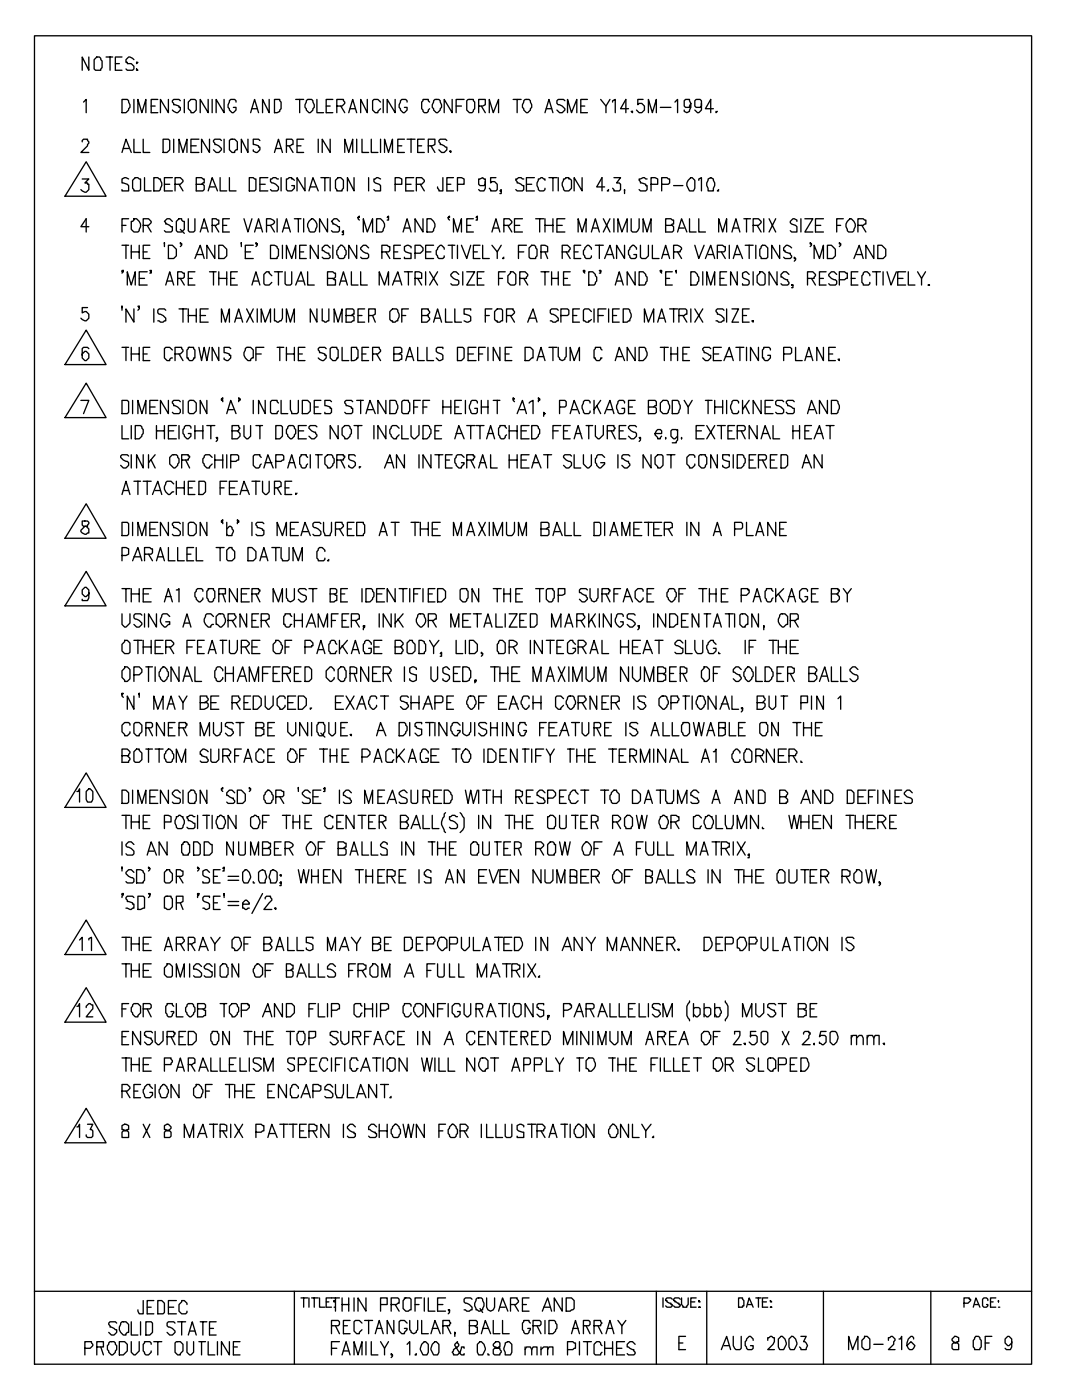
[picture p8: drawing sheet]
<svg xmlns="http://www.w3.org/2000/svg" width="216mm" height="279mm" viewBox="0 0 216 279" stroke-linecap="round" stroke-linejoin="round" font-family="sans-serif">
<g fill="none" stroke="#000" stroke-width=".26">
<path d="M6.9 7.1h198.9v265.2h-198.9zM17.7 11.4v2.6l-1.3-2.6v2.6M18.8 11.9l.5-.5h.5l.3 .2v.3l.3 .3v1.3l-.3 .3v.2h-1.1l-.2-.2zM21.2 11.4h1.3M22 11.4v2.6M23 12.7h.8M24.3 19.8h1.1l.3 .3 .2 .8v.5l-.2 .3v.3l-.6 .5h-.8zM24.3 11.4h-1.3v2.6h1.3M26.7 11.9l-.8-.5h-.2l-.6 .5v.5h.3v.3h.8l.5 .5v.6l-.2 .2h-1.1l-.3-.2M26.7 19.8v2.7M27.3 12.4h.2l-.2 .3zM27.3 13.8l.2 .2h-.2z"/>
<path d="M31.5 19.8h-1.3v2.7h1.3M33.6 19.8v2.7l-1.6-2.7v2.7M36.8 19.8v2.7M41.5 19.8v2.7l-1.5-2.7v2.7M42.3 19.8v2.7M44.7 19.8v2.7l-1.6-2.7v2.7M53.7 19.8v2.7l-1.3-2.7v2.7M54.8 19.8h1v.3l.3 .3v1.3l-.3 .3v.2l-.5 .3h-.5zM59 19.8h1.6M59.8 19.8v2.7M61.4 19.8h.8l.2 .3 .3 .8v.5l-.3 .3v.3l-.5 .5h-.3l-.5-.5v-.3l-.2-.3v-.5l.2-.8zM63.2 19.8v2.7h1.4"/>
<path d="M66.4 19.8h-1.3v2.7h1.3M73.3 19.8v2.7l-1.3-2.7v2.7M76.5 19.8v2.7M78.8 19.8v2.7l-1.5-2.7v2.7M86.8 19.8h.8l.2 .3 .3 .8v.5l-.3 .3v.3l-.5 .5h-.3l-.5-.5v-.3l-.2-.3v-.5l.2-.8zM90.2 19.8v2.7l-1.6-2.7v2.7M92.6 19.8h-1.6v2.7M93.4 19.8h1.1v.3l.2 .3v1.3l-.5 .8h-.5l-.6-.5v-1.9zM102.4 19.8h1.6M103.2 19.8v2.7M104.8 19.8h.8l.2 .3 .3 .8v.5l-.3 .3v.3l-.5 .5h-.3l-.5-.5v-.3l-.3-.3v-.5l.3-.8zM117.2 19.8h-1.3v2.7h1.3"/>
<path d="M119.9 19.8l1 1.4 .8-1.4M128.3 19.8h-1v1.1l.2-.3h.6l.5 .6v.8l-.5 .5h-.6l-.5-.5M16.4 28.3v-.3l.3-.2h.8l.2 .8-.2 .2v.3l-1.4 1.3h1.6M16.4 35.7h1.3l-.8 .8h.6v.3h.2v1l-.5 .6h-.3l-.8-.6M16.7 20.4l.5-.6v2.7M17.2 32.3l4 6.9h-8.2zM24.3 30.4l.8-2.6 1.1 2.6M24.6 29.6h1.1M25.7 35.7l-.6-.2-.8 .2v.8l1.1 .3 .3 .2v1.1h-1.4v-.3M26.5 36l.5-.5h.5l.3 .2h.2v2.1l-.2 .3h-1.1v-.3l-.2-.2zM26.7 27.8v2.6h1.3M27.5 22.5v-2.7l.8 2.7 .8-2.7v2.7"/>
<path d="M28.6 27.8v2.6h1.3M28.8 35.5v2.6h1.4M30.2 21.2h.8M30.7 35.5h.8l.2 .2h.3l.3 .8v.5l-.3 .8-.3 .3h-1zM32.5 27.8h1.1l.3 .2v1.9l-.6 .5h-.8zM32.8 36.8h1.1M34.4 35.5h-1.6v2.6h1.6M34.7 27.8v2.6M34.9 36.8h1.1l.5-.6v-.2l-.5-.5h-1.1v2.6M35.7 30.4v-2.6l.8 2.6 .8-2.6v2.6M35.7 36.8l.8 1.3M36 20.1l-.3-.3h-1l-.3 .3 .3 .8 1 .3v.2h.3v.6l-.5 .5-.8-.3-.3-.2"/>
<path d="M37.6 20.4l.5-.6h.8l.3 .3v1.9l-.6 .5h-.5v-.3l-.5-.5zM38.1 29.1h1.1M39.2 36.8h1l.3-.3h.2v-.8h-.2l-.3-.2h-1v2.6h1.3l.2-.3v-.8l-.2-.2h-.3M39.7 27.8h-1.6v2.6h1.6M41.5 38.1l.8-2.6 1.1 2.6M41.8 27.8v2.6l-1.6-2.6v2.6M41.8 37.3h1.1M43.9 35.5v2.6h1.3M44.2 28l-.3-.2h-1l-.3 .2 .3 .8a1.38 1.38 0 0 1 1.3 1.1l-.5 .5h-.6l-.5-.5M44.7 27.8v2.6M45.8 35.5v2.6h1.3M45.8 28l.2-.2h.8l.6 .5v1.6h-.3l-.3 .3v.2h-.5l-.5-.5z"/>
<path d="M47.1 20.4v-.3l-.3-.3h-.8l-.2 .3-.3 .8v.5l.3 .3v.3l.5 .5h.3l.5-.5v-.6h-.5M49.5 27.8v2.6l-1.3-2.6v2.6M49.7 35.5h.8l.3 .2h.3v2.1l-.3 .3h-1.1zM50 22.5l.8-2.7 .8 2.7M50.3 21.7h1M51.9 28l-.3-.2h-1.1v1l1.1 .3v.3h.3v.5l-.6 .5-.8-.2v-.3M51.9 36.8h1M53.4 35.5h-1.5v2.6h1.5M54.8 30.4l.8-2.6 .8 2.6M55 29.6h1.1M55.6 35.7h-.3l-.3-.2h-.5l-.3 .2h-.2v.5l.2 .3 .8 .3 .6 .5v.5l-.3 .3h-1.1l-.2-.3M56.1 35.5v2.6"/>
<path d="M57.1 29.1h.8l.3-.3h.3v-.8l-.3-.2h-1.1v2.6M57.7 29.1l.8 1.3M58.7 36l-.2-.3h-.3v-.2h-.5l-.3 .2h-.3v2.1l.3 .3h.8l.5-.5v-.6h-.5M59.3 29.1h.8M60.6 27.8h-1.3v2.6h1.3M60.9 35.5v2.6l-1.6-2.6v2.6M61.6 38.1l.8-2.6 1.1 2.6M61.9 37.3h1.1M63.5 27.8v2.6M64 35.5h1.6M64.8 35.5v2.6M65.1 21.2h.8"/>
<path d="M65.9 27.8v2.6l-1.6-2.6v2.6M65.9 35.5v2.6M66.9 36l.6-.5h.5l.5 .5v1.6l-.2 .2v.3h-1.1v-.3l-.3-.2zM67.2 21.2h1.1l.5-.6-.3-.8h-1.3v2.7M68 21.2l.8 1.3M68.8 30.4v-2.6l.8 2.6 .8-2.6v2.6M69.6 22.5l.8-2.7 .8 2.7M69.8 21.7h1.1M70.6 35.5v2.6l-1.3-2.6v2.6M71.2 27.8v2.6M72.2 27.8v2.6h1.4M73.6 35.5v2.6"/>
<path d="M74.1 27.8v2.6h1.3M75.9 20.4l-.5-.6h-.8l-.3 .3v1.9l.6 .5h.5v-.3l.5-.5M75.9 35.7l-.5-.2-.8 .2v.5l1.3 .8v1.1h-1l-.3-.3M75.9 27.8v2.6M76.7 30.4v-2.6l.8 2.6 .8-2.6v2.6M78.8 36.8h1.4v-1.1l-.6-.2h-.8v2.6M79.4 29.1h.8M80.7 27.8h-1.3v2.6h1.3M81 36.8h1M81.2 20.4v-.3l-.2-.3h-.8l-.3 .3-.3 .8v.5l.3 .3v.3l.5 .5h.3l.5-.5v-.6h-.5M81.2 27.8h1.6M82 27.8v2.6"/>
<path d="M82.5 35.5h-1.5v2.6h1.5M83.1 36.8h1l.6-.6v-.2l-.6-.5h-1v2.6M83.3 29.1h.8M83.9 36.8l.8 1.3M84.7 27.8h-1.4v2.6h1.4M85.5 29.1h.8l.5-.3v-1h-1.3v2.6M85.7 20.4l-.2-.3v-.3h-1.1v.3l-.3 .3v1.3l.6 .8h.5l.5-.8M86 29.1l.8 1.3M88.4 35.5v2.6h-.8l-.3-.8M89.2 28l-.3-.2h-1.1l-.2 .2 .2 .8 1.4 .6v.5l-.6 .5h-.5l-.5-.5M89.2 36.8h.8M89.7 30.2h.3v.2z"/>
<path d="M90.5 35.5h-1.3v2.6h1.3M91 21.2h1.1M91.3 36.8h1.3v-1.1l-.5-.2h-.8v2.6M95.5 21.2h.8l.5-.3v-1.1h-1.3v2.7M96 21.2l.8 1.3M96.8 36.2v.6l-.2 .2h-.8l-.3-.2v-1.1l.8-.2 .3 .2h.2v1.9l-.2 .5h-.8l-.3-.3M97.6 22.5v-2.7l.8 2.7 1.1-2.7v2.7M99 35.5h-1.1v1l.3-.3h.5l.5 .6v1l-.2 .3h-1.1v-.3l-.3-.2M100 38.1h-.3l.3-.3v.8h-.3M104.5 35.7h-.3l-.2-.2h-.5l-.3 .2h-.3l.3 .8 1.3 .5v.8l-.3 .3h-1l-.3-.3M105 36.8h1.1M106.6 35.5h-1.6v2.6h1.6"/>
<path d="M108.7 22.5l.8-2.7 .8 2.7M108.7 36v-.3l-.8-.2-.2 .2h-.3l-.2 .8v.5l.2 .8 .3 .3h.8l.2-.3v-.2M109 21.7h1.1M109.5 35.5h1.6M110.3 35.5v2.6M111.4 35.5v2.6M112.4 35.7h.3l.3-.2h.5v.2h.3l.2 .3v1.6l-.5 .5h-.8l-.3-.3-.2-.8v-.5zM112.7 20.1l-.3-.3h-1l-.3 .3v.5l.3 .3a1.38 1.38 0 0 1 1.3 1.1l-.5 .5h-.5l-.6-.5M113.2 22.5v-2.7l.8 2.7 1.1-2.7v2.7M115.9 21.2h.8M116.2 35.5v2.6l-1.6-2.6v2.6M120.6 37.3h-1.5l1-1.8v2.6"/>
<path d="M120.9 21.2v1.3M121.4 37.8l-.2 .3h.2M122.2 20.4v-.3l.6-.3v2.7M122.5 35.5h1.3l-.8 1h.6l.2 .3v1l-.2 .3h-1.1v-.3l-.3-.2M124.6 38.1v-.3v.8M125.4 21.7h-1.6l1.1-1.9v2.7M125.9 22.2h.3v.3zM129.1 35.7h-.2l-.3-.2-1.1 .2 .3 .8 1.1 .3v.2h.2v.8l-.2 .3h-1.1l-.3-.3M129.4 22.5v-2.7l.8 2.7 .8-2.7v2.7M129.9 36.8h1.3v-1.1l-.5-.2h-.8v2.6M131.8 21.4h2.1M132 36.8h1.3l.3-.3v-.8h-.3l-.2-.2h-1.1v2.6"/>
<path d="M134.4 37h1.9M134.7 20.4l.5-.6v2.7M137.3 36l.5-.5h.3l.5 .5v1.6l-.2 .5h-.8l-.5-1.1v-.5zM137.8 20.6l-.2 .8h-.8l-.3-.2v-1.1l.3-.3h.8l.2 .8v.8l-.2 .8-.5 .3-.6-.3v-.2M139.4 36v-.3l.6-.2v2.6M140 20.6v.6l-.3 .2h-.8l-.3-.2v-1.1l.3-.3h.8l.3 .3v1.9l-.6 .5h-.2l-.6-.5M141.3 35.7l.5-.2 .5 .2 .3 .8-.3 1.6h-1v-.5l-.3-.6v-.5zM142.3 21.7h-1.5l1-1.9v2.7M142.9 22.2v.3l.2-.3M143.4 37.8l-.3 .3h.3M17.7 45.2h-1.6l1.1-1.5v2.6M24.3 45h.8"/>
<path d="M24.3 48.9h1.4M24.6 54l-.3 .2v-.2h.3v.2l-.3 .3M25.1 48.9v2.7M25.4 56.9v-2.7l.8 2.7 .8-2.7v2.7M25.7 43.7h-1.4v2.6M26.2 44.2h.3l.2-.3v-.2h.6a1.41 1.41 0 0 1 .5 2.1v.2l-.3 .3h-.8l-.5-.5zM26.2 48.9v2.7M26.2 50.3h1.6M27.8 48.9v2.7M27.8 55.6h1M28.6 45h1l.6-.6v-.2l-.6-.5h-1v2.6M28.6 50.3h.8"/>
<path d="M29.4 54.2h-1.6v2.7h1.6M29.4 45l.8 1.3M29.9 48.9h-1.3v2.7h1.3M30.2 54v.2l-.3-.2h.3v.5h-.3M32.8 48.7v-.3v.8M33.1 56.9l.8-2.7 .8 2.7M33.3 56.1h1.1M33.6 48.9h.8l.8 .8v1.4l-.5 .5h-1.1zM34.4 44.2l-.5-.5h-.6l-.5 .5 .3 .2v.3l1.3 .5v.8l-.3 .3h-1l-.3-.3M35.2 44.2l.5-.5h.5v.2l.3 .3h.3v1.6l-.6 .5h-.7l-.3-.3zM35.5 55.6h1l.3-.3v-.8h-.3l-.3-.3h-.7v2.7M36 45.8l.8 .8"/>
<path d="M36 55.6l.8 1.3M36.2 48.7h-.2v-.3l.2 .3v.2l-.2 .3M37.6 43.7v2.3l.2 .3h.8l.3-.3v-2.3M37.6 55.6h.8M38.9 51.6l1.1-2.7 .7 2.7M38.9 54.2h-1.3v2.7h1.3M39.2 50.8h1.3M40 46.3l.7-2.6 .8 2.6M40.2 45.5h1.1M41.8 54.2h1.3M42.3 45h.8l.3-.3h.3v-.8h-.3l-.3-.2h-.8v2.6M42.6 54.2v2.7"/>
<path d="M42.9 48.9v2.7l-1.6-2.7v2.7M42.9 45l.8 1.3M43.7 48.9h.7l.8 .8v1.4l-.5 .5h-1zM43.7 55.6h1.5M43.7 54.2v2.7M44.4 45h.8M45.2 54.2v2.7M45.8 43.7h-1.4v2.6h1.4M46 55.6h.8M47.4 54.2h-1.4v2.7h1.4M48.2 48.7v-.3v.8M48.7 43.7l.8 2.6 .8-2.6"/>
<path d="M48.9 50.3h1.1M50.3 56.9l.8-2.7 .8 2.7M50.5 48.9h-1.6v2.7h1.6M50.5 56.1h1.1M50.8 46.3l.8-2.6 .8 2.6M51.1 45.5h1M51.3 48.7h-.2v-.3l.2 .3v.2l-.2 .3M53.2 45h.8l.5-.3 .3-.3v-.2l-.8-.5h-.8v2.6M54 48.9h.8l.5 .3v.3l.3 .2v1.4l-.3 .2v.3h-1.3zM54 45l.8 1.3M54.2 55l-.5-.5v-.3h-.5l-.5 .6v1.8l.2 .3h.8l.5-.5M54.8 54.2h1.6"/>
<path d="M55.3 43.7v2.6M55.6 54.2v2.7M56.4 46.3l.7-2.6 .8 2.6M56.4 48.9v2.7M56.6 45.5h1.1M56.9 54.2v2.4l.2 .3h.8l.3-.3v-2.4M57.1 51.6v-2.7l1.1 2.7 .8-2.7v2.7M58.7 43.7h1.4M59 56.9l1.1-2.7 .8 2.7M59.5 43.7v2.6M59.5 56.1h1.1M59.8 50.3h.8"/>
<path d="M60.6 43.7v2.6M61.1 48.9h-1.3v2.7h1.3M61.4 54.2v2.7h1.3M61.6 44.2l.6-.5a1.36 1.36 0 0 1 .8 2.1v.2l-.3 .3h-.8l-.3-.3-.2-.8v-.5zM63.5 48.9v2.7l-1.6-2.7v2.7M65.4 43.7v2.6l-1.6-2.6v2.6M65.4 55.6h1.3l.2-.3v-.8h-.2l-.3-.3h-1v2.7h1.5v-1.1h-.2l-.3-.2M65.9 49.5l-.5-.6h-.6l-.5 .6v.5l1.3 .5v.3l.3 .3v.2l-.3 .3h-1l-.3-.3M66.4 48.9v2.7M67.7 44.2l-.5-.5h-.5l-.6 .5 .3 .2v.3l1.3 .5v.8l-.2 .3h-1.1l-.3-.3M67.7 56.9l.8-2.7 .8 2.7M68 48.9h.3l.5 .6v.2l.3 .3v.8l-.6 .8h-.8l-.5-.8v-.8l.3-.3v-.2z"/>
<path d="M68 56.1h1.1M68.5 46.3h-.2l.2-.3v.8h-.2M70.1 54.2v2.7h1.3M71.2 48.9v2.7l-1.6-2.7v2.7M71.4 43.4h.3v-.3l-.3 .3v.3l.3 .2M72 54.2v2.7h1.3M72.5 46.3v-2.6l.8 2.6 1-2.6v2.6M73.6 49.5l-.6-.6h-.5l-.5 .6a1.38 1.38 0 0 0 1.3 1l.3 .3v.5l-.3 .3h-1.1l-.2-.3M75.1 43.7a1.34 1.34 0 0 1 1.4 .6 1.34 1.34 0 0 1 0 1.5v.2l-.3 .3h-1.1zM75.7 56.9v-2.7l1 2.7 .8-2.7v2.7M76.2 50.3h1.3l.3-.3v-.8h-.3l-.2-.3h-1.1v2.7M77 50.3l.8 1.3"/>
<path d="M77.5 43.4h-.2l.2-.3v.8h-.2M78.3 56.9l1.1-2.7 .8 2.7M78.6 50.3h.8M78.6 56.1h1.3M79.9 48.9h-1.3v2.7h1.3M80.4 46.3l.8-2.6 .8 2.6M80.7 45.5h1.1M80.7 54.2h1.6M81.5 54.2v2.7M82 49.5v-.3l-.5-.3-.8 .3v.8l.3 .3 1 .2v1.1h-1.3v-.3M82.8 50.5h1.1l.5-.5v-.5l-.5-.6h-1.1v2.7M82.8 55.6h1.3v-1.1l-.5-.3h-.8v2.7"/>
<path d="M83.3 55.6l.8 1.3M84.4 43.7v2.6l-1.6-2.6v2.6M84.9 50.3h1.1M84.9 54.2v2.7M85.2 43.7a1.34 1.34 0 0 1 1.4 .6 1.34 1.34 0 0 1-.1 1.5v.2l-.2 .3h-1.1zM85.7 54.2l1.6 2.7M86.5 48.9h-1.6v2.7h1.6M87.3 54.2l-1.6 2.7M88.6 49.7v-.2l-.5-.6h-.3l-.5 .6v.2l-.3 .3v.8l.6 .8h.8l.2-.3v-.2M89.4 43.4h.3v-.3l-.3 .3v.3l.3 .2M89.4 48.9h1.4M90.2 48.9v2.7"/>
<path d="M90.5 46.3v-2.6l.8 2.6 .8-2.6v2.6M91.3 48.9v2.7M91.5 54.8l-.5-.6h-.5l-.5 .6a1.38 1.38 0 0 0 1.3 1l.2 .3v.5l-.2 .3h-1.1l-.2-.3M92.1 48.9l1 2.7 .8-2.7M92.3 54.2v2.7M93.1 54.2h1.6l-1.6 2.7h1.6M93.1 45h.8M94.5 43.7h-1.4v2.6h1.4M94.5 50.3h.7M95.2 43.4h-.2l.2-.3v.8h-.2M95.2 55.6h.8M95.8 48.9h-1.3v2.7h1.3"/>
<path d="M96.3 48.9v2.7h1.3M96.6 54.2h-1.4v2.7h1.4M98.2 46.3l.8-2.6 .7 2.6M98.2 48.9l1 1.4 .8-1.4M98.4 45.5h1.1M99.2 50.3v1.3M99.5 55.6h.8M100.5 45h1.1l.5-.6v-.2l-.5-.5h-1.1v2.6M100.5 51.3l-.2 .3h.2M100.8 54.2h-1.3v2.7M101.3 45l.8 1.3M101.9 54.2h.5l.5 .6v1.8l-.2 .3h-.8l-.6-.5v-1.4l.6-.5z"/>
<path d="M102.7 45h1M103.5 50.3h1M103.7 55.6h1.3l.3-.8-.5-.6h-1.1v2.7M104.2 43.7h-1.5v2.6h1.5M104.5 55.6l.8 1.3M105 48.9h-1.5v2.7M105.6 49.5l.5-.6h.5l.3 .3v.3l.3 .2v1.4l-.3 .2v.3h-1.1l-.2-.3zM106.9 43.7h1.6M107.7 43.7v2.6M107.9 50.3h1.4v-1.1l-.6-.3h-.8v2.7M107.9 54.2h1.6M108.7 43.7v2.6"/>
<path d="M108.7 54.2v2.7M108.7 45h1.6M108.7 50.3l.6 1.3M110.1 55.6h1.3M110.1 54.2v2.7M110.3 43.7v2.6M111.1 45h1.1M111.4 54.2v2.7M112.2 50.3h1.3l.3-.8-.6-.6h-1v2.7M112.4 55.6h.8M112.7 43.7h-1.6v2.6h1.6M113 50.3l.8 1.3"/>
<path d="M113.8 54.2h-1.4v2.7h1.4M114.6 50.3h.8M115.4 46.3v-2.6l.8 2.6 .7-2.6v2.6M115.9 48.9h-1.3v2.7h1.3M116.4 54l.3 .2v-.2h-.3v.2l.3 .3M117.5 54.2h.8l.5 .6v.2l.3 .3v.8l-.6 .8h-1zM118 46.3l.8-2.6 .8 2.6M118 49.7v-.2l-.5-.6h-.3l-.5 .6v.2l-.3 .3v.8l.5 .8h.8l.3-.3v-.2M118.3 45.5h1M118.8 48.9h1.6M119.6 48.9v2.7M119.9 54v.2l-.3-.2h.3v.5h-.3"/>
<path d="M120.4 43.7l1.3 2.6M120.6 51.6l1.1-2.7 .8 2.7M121.2 50.8h1M121.7 43.7l-1.3 2.6M122.5 43.7v2.6M122.8 56.9l.8-2.7 .8 2.7M123 56.1h1.1M123.3 46.3v-2.6l.8 2.6 1-2.6v2.6M124.6 48.9v2.7l-1.6-2.7v2.7M125.9 43.7v2.3l.3 .3h.8l.3-.3 .2-.5v-1.8M126.7 54.2v2.7l-1.6-2.7v2.7M127 49.7v-.2l-.5-.6h-.3l-.5 .6v.2l-.3 .3v.8l.5 .8h.8l.3-.3v-.5h-.5"/>
<path d="M127.5 54.2h.8l.6 .6v.2l.2 .3v.8l-.5 .8h-1.1zM127.8 48.9v2.4l.3 .3h.8l.5-.5v-2.2M128.3 46.3v-2.6l.8 2.6 .8-2.6v2.6M130.2 48.9v2.7h1.3M131.8 54l.2 .2v-.2h-.2v.2l.2 .3M132 51.6l.8-2.7 .8 2.7M132.3 50.8h1M132.8 45h1.1l.2-.3h.3v-.8h-.3l-.2-.2h-1.1v2.6h1.3l.3-.3v-.8l-.3-.2h-.2M132.8 55.6h.8M134.1 54.2h-1.3v2.7h1.3M134.4 50.3h1.3l.3-.8-.8-.6h-.8v2.7M134.9 54v.5"/>
<path d="M135.2 46.3l.8-2.6 1.1 2.6M135.2 50.3l.8 1.3M135.5 45.5h1M137.6 43.7v2.6h1.3M137.8 54.2h.8l.6 .6v.2l.2 .3v.8l-.5 .8h-1.1zM138.6 48.9l.8 2.7 1.1-2.7M139.4 43.7v2.6h1.4M140.2 54.2v2.7M140.8 51.6l1-2.7 .8 2.7M141 56.9v-2.7l.8 2.7 .8-2.7v2.7M141.3 50.8h1M143.1 50.3h1.4l.2-.3v-.8h-.2l-.3-.3h-1.1v2.7"/>
<path d="M143.4 46.3v-2.6l.8 2.6 .8-2.6v2.6M143.7 55.6h.8M143.9 50.3l.8 1.3M145 54.2h-1.3v2.7h1.3M145.5 48.9v2.7M146 46.3l.8-2.6 .8 2.6M146.3 51.6l.8-2.7 1.1 2.7M146.3 45.5h1.1M146.6 50.8h1M147.1 54.2v2.7l-1.3-2.7v2.7M148.4 43.7h1.4M148.7 48.9h1.6"/>
<path d="M149 43.7v2.6M149.5 54.8l-.5-.6-.8 .3v.8l1.3 .8v.5l-.3 .3h-1v-.3M149.5 48.9v2.7M150.3 45h1l.6-.6v-.2l-.6-.5h-1v2.6M150.3 54.2v2.7M150.8 48.9v2.7M151.1 45l.8 1.3M151.6 54.2h.5l.6 .6v1.8l-.3 .3h-.8l-.5-.5v-1.4l.5-.5zM151.9 49.2l.2-.3h.6l.5 .6v1.8l-.3 .3h-1v-.3l-.3-.2v-1.4l.3-.2zM152.4 43.7v2.6M153.5 43.7l1.3 2.6M154.8 43.7l-1.3 2.6"/>
<path d="M155 54.2v2.7l-1.5-2.7v2.7M155.6 48.9v2.7l-1.6-2.7v2.7M157.4 54.8l-.5-.6h-.5l-.6 .6v.5l1.4 .5v.3l.2 .3v.2l-.2 .3h-1.1l-.3-.3M158 49.5l-.8-.6h-.3l-.5 .6v.5h.2v.3l1.1 .2v.3l.3 .3v.2l-.3 .3h-1.1l-.2-.3M158.2 56.9h-.2h.2v.5h-.2M158.7 51.6h-.2v-.3l.2 .3v.3l-.2 .2M159 44.2v-.3l-.5-.2h-.3l-.5 .5v.2l.3 .3 .7 .3 .3 .2v1.1h-1l-.3-.3M159.8 43.7v2.6M160.6 43.7h1.6l-1.6 2.6h1.6M161.1 55.6h1.4l.2-.8-.5-.6h-1.1v2.7M161.9 48.7h-.2v-.3l.2 .3v.2l-.2 .3M161.9 55.6l.8 1.3"/>
<path d="M162.5 51.6v-2.7l1 2.7 .8-2.7v2.7M162.7 45h1.1M163.5 55.6h.8M164.3 43.7h-1.6v2.6h1.6M164.8 54.2h-1.3v2.7h1.3M165.1 48.9h.8l.8 .8v1.4l-.5 .5h-1.1zM167 54.8l-.6-.6h-.5l-.5 .6a1.38 1.38 0 0 0 1.3 1l.3 .3v.5l-.3 .3h-1.1l-.2-.3M167 45h.7M167.5 55.8h1l.3-.2h.3v-1.1h-.3l-.3-.3h-1v2.7M167.7 48.7h-.2v-.3l.2 .3v.2l-.2 .3M168.3 43.7h-1.3v2.6M169.1 44.2l.5-.5a1.36 1.36 0 0 1 .8 2.1v.2l-.3 .3h-.8l-.2-.3-.3-.8v-.5z"/>
<path d="M169.9 55.6h.8M170.4 51.6l1-2.7 .8 2.7M170.9 50.8h1.1M171.2 45h1l.3-.3h.3v-.8h-.3l-.3-.2h-1v2.6M171.2 54.2h-1.3v2.7h1.3M172 45l.8 1.3M173.6 55v-.2l-.6-.6h-.5l-.5 .8v1.4l.2 .2v.3h1.1l.3-.3v-.2M174.1 54.2h1.6M174.4 48.9v2.7l-1.6-2.7v2.7M174.9 54.2v2.7M175.2 48.9h.7l.8 .8v1.4l-.5 .5h-1zM176.2 54.2v2.7"/>
<path d="M177 54.2l.8 2.7 1.1-2.7M179.1 55.6h1.1M180.7 54.2h-1.6v2.7h1.6M181.2 54.2v2.7h1.4M183.1 54.2l.8 1.4 .8-1.4M183.9 55.6v1.3M185.5 56.9h-.3h.3M16.1 79.9h1.6l-1 2.6M17.2 76.5l4 6.8h-8.2zM17.2 65.9l4 6.9h-8.2zM17.5 61.4h-1.1v1l.8-.2 .5 .5v.8l-.5 .5h-.3l-.8-.5M17.7 69.6l-.2-.3h-.8l-.3 .3v1.8l.5 .6h.3l.5-.6v-.8l-.5-.5h-.3l-.5 .5v.3"/>
<path d="M24.3 79.9h1.1l.3 .3v2.1l-.3 .2h-1.1zM24.3 61.1v.8M24.3 69.3h1.4M25.1 69.3v2.7M26.2 69.3v2.7M26.2 70.6h1.6M26.5 79.9v2.6M26.7 61.6v2.7l-1.6-2.7v2.7M27.8 61.1v.3l-.3-.3h.3v.5l-.3 .3M27.8 69.3v2.7M28.6 70.6h.8M29.9 69.3h-1.3v2.7h1.3"/>
<path d="M30.7 61.6v2.7M31.5 79.9h-1.6v2.6h1.6M33.1 61.9l-.3-.3h-1.1l-.2 .3v.5l.2 .3 .8 .3 .6 .5v.5h-.3l-.3 .3h-.5l-.3-.3h-.2M33.6 79.9v2.6l-1.6-2.6v2.6M34.4 69.8l-.5-.5h-.8l-.3 .3v1.8l.5 .6h.6v-.3l.2-.3h.3M34.9 70.6h1.1l.5-.5-.3-.8h-1.3v2.7M35.7 70.6l.8 1.4M35.7 61.6h1.6M36.5 61.6v2.7M36.5 79.9v2.6M37.6 69.3h1v.3l.3 .2v1.6h-.3v.3l-.2 .3h-.6l-.2-.3v-.3h-.3v-1.6l.3-.2zM37.6 61.6v2.7"/>
<path d="M37.6 63h1.6M39.2 61.6v2.7M39.7 69.3l.5 2.7 .5-2.7 .6 2.7 .5-2.7M40 63h1M41.3 79.9v2.6l-1.3-2.6v2.6M41.5 61.6h-1.5v2.7h1.5M43.7 69.3v2.7l-1.4-2.7v2.7M44.2 79.6h.2v-.2l-.2 .2v.3h.2v.3M44.2 64.3v-2.7l.8 2.7 .8-2.7v2.7M46 69.6l-.2-.3h-1.1v1.1l1.1 .2v.3h.2v.5l-.5 .6-.8-.3v-.3M46.8 64.3l.8-2.7 .8 2.7M47.1 63.5h1.1"/>
<path d="M47.9 79.6h-.3v-.2l.3 .2v.3h-.3v.3M48.9 69.6l.3-.3h.8l.5 .5v1.6h-.2l-.3 .3v.3h-.5a1.41 1.41 0 0 1-.6-2.2zM49.2 61.6l1.3 2.7M50.5 79.9v2.6M50.5 61.6l-1.3 2.7M51.1 70.6h1M51.3 61.6v2.7M52.1 64.3v-2.7l.8 2.7 1.1-2.7v2.7M52.7 69.3h-1.6v2.7M52.9 79.9v2.6l-1.3-2.6v2.6M54.8 61.6v2.4h.2l.3 .3 .8-.3 .3-.5v-1.9M55.3 69.3h1.3"/>
<path d="M55.8 69.3v2.7M56.1 79.9v2.6h1.3M57.1 64.3v-2.7l.8 2.7 .8-2.7v2.7M57.1 69.3v2.7M57.1 70.6h1.6M57.9 79.9v1.9l.3 .7h1.1l.2-.2v-2.4M58.7 69.3v2.7M59.5 70.6h.8M60.3 79.9h1.1l.5 .5v1.6l-.5 .5h-1.1zM60.9 69.3h-1.4v2.7h1.4M63.2 61.6v2.7l-1.3-2.7v2.7M64 79.9h-1.3v2.6h1.3"/>
<path d="M64.3 61.6v2.4h.3l.2 .3 .8-.3v-2.4M65.1 69.6l-.3-.3h-1l-.3 .3 .3 .8 1 .2v.3h.3v.5l-.5 .6h-.3l-.8-.6M66.1 69.3h1.1v.3l.3 .2v1.6h-.3v.3l-.3 .3h-.5l-.5-.6v-1.8zM66.7 64.3v-2.7l.8 2.7 .8-2.7v2.7M68.3 69.3v2.7h1.3M69.1 63h1l.3-.3h.2v-.8l-.2-.3h-1.3v2.7h1l.3-.3h.2v-.8l-.2-.2h-.3M70.1 69.3h1.1v.3l.2 .2v1.6h-.2v.3l-.6 .3h-.5zM71.2 79.9h1.3M71.4 63h.8M72 79.9v2.6M72.2 70.6h.8M72.8 61.6h-1.4v2.7h1.4"/>
<path d="M73.6 69.3h-1.4v2.7h1.4M73.6 63h.7l.6-.3v-1.1h-1.3v2.7M74.3 70.6h1.1l.5-.5-.2-.8h-1.4v2.7M74.3 63l.6 1.3M75.1 70.6l.8 1.4M77 79.9v2.6l-1.6-2.6v2.6M77.8 79.9h1l.3 .3 .3 .8v.5l-.3 .8-.3 .2h-1zM77.8 62.2l.5-.6h.8l.3 .3 .2 .8v.5l-.2 .8h-.3l-.3 .3h-.5v-.3h-.2l-.3-.2zM78.6 70.6h1l.3-.2h.3v-.8l-.3-.3h-1.3v2.7h1l.3-.3h.3v-.8l-.3-.3h-.3M80.2 63h.8M81 72l.8-2.7 .7 2.7M81.2 71.2h1.1"/>
<path d="M81.5 61.6h-1.3v2.7M83.3 69.3v2.7h1.4M83.9 79.9h-1.4v2.6M84.1 63h1.1l.5-.6-.2-.8h-1.4v2.7h1.1l.5-.5-.2-.8h-.3M85.2 69.3v2.7h1.3M85.7 79.9h-1.3v2.6M86.5 64.3l.8-2.7 .8 2.7M86.8 63.5h1M88.4 69.6v-.3h-1.1l-.3 .3v.5l1.4 .8v.8l-.8 .3-.6-.6M88.4 79.9v2.6M88.9 61.6v2.7h1.3M90 79.9v2.6"/>
<path d="M90.8 61.6v2.7h1.3M91.3 69.3h1l.3 .3v1.8l-.5 .6h-.8zM92.1 79.9h-1.3v2.6h1.3M92.9 79.9v2.6M93.4 70.6h1.1M93.9 61.9v-.3h-1.3v1.1l1.1 .3 .2 .2v.8l-.5 .3-.8-.3M95 69.3h-1.6v2.7h1.6M95.5 70.6h.8M96 79.9v2.6M96.8 69.3h-1.3v2.7M96.8 63h.8M97.4 69.3v2.7"/>
<path d="M97.4 79.9v2.6M98.2 61.6h-1.4v2.7M98.4 79.9h1.3M98.7 62.2l.5-.6h.8l.3 .3v2.1h-.3l-.3 .3h-.5v-.3h-.2l-.3-.2zM99.2 79.9v2.6M99.7 69.3v2.7l-1.3-2.7v2.7M100.8 70.6h.8M101.1 63h1l.6-.6-.3-.8h-1.3v2.7M101.9 63l.8 1.3M102.1 69.3h-1.3v2.7h1.3M102.4 79.6h.3l-.3-.2v.5l.3 .3M104.8 69.3h1l.6 .5v1.6h-.3l-.5 .6h-.8z"/>
<path d="M105.3 64.3l1.1-2.7 .8 2.7M105.6 63.5h1.3M107.2 72l.7-2.7 .8 2.7M107.4 71.2h1.1M107.7 79.6h-.3v-.2l.3 .2v.3h-.3v.3M109.5 69.3h1.6M110.3 69.3v2.7M111.4 69.3v1.9l.3 .2v.3l.5 .3 .5-.3v-.3l.3-.2v-1.9M111.4 61.9l-.3-.3h-1l-.3 .3v.5l.3 .3 .8 .3 .5 .5v.5h-.3l-.2 .3h-.6l-.2-.3h-.3M111.9 63h1.3l.3-.3v-.8l-.3-.3h-1.3v2.7M113.8 72v-2.7l.8 2.7 1-2.7v2.7M114.3 63h.8"/>
<path d="M115.6 61.6h-1.3v2.7h1.3M118 62.2l-.5-.6h-.8l-.3 .3v2.1h.3l.2 .3h.6v-.3h.2l.3-.2M118.5 61.6v2.7M118.5 79.9v2.6M119.3 63h1.1M119.9 79.9l-1.4 1.9M120.1 69.8l-.2-.2v-.3h-1.1v.3l-.3 .2v1.6h.3v.3l.3 .3h.5l.3-.3v-.3h.2M120.9 61.6h-1.6v2.7M121.4 61.6v2.7M122.2 63h.8M122.8 72l.8-2.7 1 2.7M123 71.2h1.1"/>
<path d="M123.6 61.6h-1.4v2.7h1.4M124.4 61.6h1l.3 .3 .2 .8v.5l-.2 .8h-.3l-.3 .3h-.7zM126.7 79.9h-1.3v2.6h1.3M126.7 69.3v2.7l-1.6-2.7v2.7M127.5 69.3h1.1l.3 .3v.2a1.33 1.33 0 0 1 0 1.6 1.33 1.33 0 0 1-1.4 .6zM128.6 64.3v-2.7l.8 2.7 1-2.7v2.7M131.2 64.3l.8-2.7 .8 2.7M131.5 63.5h1.1M131.8 69.3h1.5M132.6 69.3v2.7M133.6 61.6h1.6M133.9 69.3v2.7"/>
<path d="M133.9 70.6h1.3M134.1 79.9h1.1l.3 .3 .2 .8v.5l-.2 .8-.3 .2h-1.1zM134.4 61.6v2.7M135.2 69.3v2.7M135.5 63h1l.3-.3h.3v-.8l-.3-.3h-1.3v2.7M136.3 70.6h.8M136.3 63l.8 1.3M136.5 79.9l.8 1.3 .8-1.3M137.6 69.3h-1.3v2.7h1.3M137.8 61.6v2.7M138.6 61.6l1.6 2.7M140.2 61.6l-1.6 2.7"/>
<path d="M140.8 79.9h1.3M141.3 79.9v2.6M141.8 69.6l-.2-.3h-1.1l-.3 .3 .3 .8 1.3 .5v.5l-.5 .6h-.5l-.6-.6M142.3 70.6h1.1M142.6 79.9v2.6M143.9 69.3h-1.6v2.7h1.6M144.2 79.9v2.6M144.5 72l1-2.7 .8 2.7M144.5 61.9l-.3-.3h-1.1l-.2 .3 .2 .8 .8 .3 .6 .5v.5h-.3l-.3 .3h-.5l-.3-.3h-.2M144.7 71.2h1.3M145 61.6v2.7M145 79.9v2.6"/>
<path d="M146 61.6h1.4l-1.4 2.7h1.4M146.8 69.3h1.6M147.6 69.3v2.7M148.2 79.9v2.6M148.2 63h.8M149 69.3v2.7M149.5 61.6h-1.3v2.7h1.3M149.5 79.9l-1.3 1.9M150 64h.3v.3zM151.3 69.3v2.7l-1.5-2.7v2.7M151.9 79.9v2.6l-1.6-2.6v2.6M153.7 69.8v-.2l-.2-.3h-1.1v.3l-.3 .2v1.6h.3v.3l.3 .3h.5l.5-.6v-.5h-.5"/>
<path d="M154.3 79.9h-1.6v2.6h1.6M156.4 70.6h1.3l.3-.2v-.8l-.3-.3h-1.3v2.7M158.7 69.3v2.7h1.4M160.6 72l.8-2.7 .8 2.7M160.9 71.2h1M164.3 69.3v2.7l-1.3-2.7v2.7M165.1 79.9v2.6l-1.6-2.6v2.6M165.4 70.6h.8M165.9 79.9h1.1l.2 .3 .3 .8v.5l-.3 .8-.2 .2h-1.1zM166.7 69.3h-1.3v2.7h1.3M167.2 71.7h.3v.3zM24.3 84.9v2.7h1.4"/>
<path d="M24.3 98.7l.8-2.7 .8 2.7M24.6 97.9h1.1M25.7 91l-.3-.2h-1.1l-.2 .2a1.38 1.38 0 0 0 1.3 1.1l.3 .2v.6l-.6 .5h-.5l-.5-.5M26.2 84.9v2.7M26.2 90.8v2.6M26.7 96h1.3M27 84.9h1l.6 .8v.8l-.3 .3v.2l-.5 .6h-.8zM27.5 82.5v-2.6l.8 2.6 .8-2.6v2.6M27.5 96v2.7M28.6 90.8v2.6l-1.3-2.6v2.6M28.6 96h1.6M29.4 96v2.7"/>
<path d="M29.6 90.8v2.6M29.9 81.2h1.1M30.2 91.8l.8 1.6M30.4 98.7l1.1-2.7 .8 2.7M31 90.8l-1.4 1.5M31 97.9h1M31.2 84.9v2.7M31.2 86h1.6M32.8 84.9v2.7M33.6 86h1.1M33.9 91.3l.5-.5h.8l.3 .2v.3l.2 .2v.8l-.2 .3v.3l-.6 .5h-.2l-.8-.8zM34.7 96.6l-.6-.6h-.8l-.2 .3v.3a1.32 1.32 0 0 0 .8 2.1l.5-.5h.3"/>
<path d="M35.2 84.9h-1.6v2.7h1.6M35.2 96v2.7M35.2 97.4h1.6M35.7 84.9v2.7M36 80.2l-.3-.3h-1l-.3 .3 .3 .8 .8 .2 .5 .6v.5l-.3 .2h-1l-.3-.2M36.2 91.8h1.4l.2-.8h-.2v-.2h-1.4v2.6M36.8 96v2.7M37 91.8l.8 1.6M37.6 80.2l.2-.3h.8l.6 .5v1.6l-.6 .5h-.8l-.2-.2zM37.6 97.4h.8M38.1 85.5v-.3l-.3-.3h-.8l-.2 .3v.3l-.3 .2v.8l.3 .3v.2l.5 .6h.3l.5-.6v-.5h-.5M38.9 96h-1.3v2.7h1.3"/>
<path d="M38.9 86h1.6M38.9 84.9v2.7M39.7 96h1l.3 .3v1.9l-.5 .5h-.8zM40.5 84.9v2.7M41.3 84.9h1.6M42.1 84.9v2.7M42.3 91.3l-.5-.5h-.8l-.5 .7v.8l.2 .3v.3l.6 .5h.5v-.3l.5-.5M42.9 90.8v2.6M42.9 91.8h1.5M43.4 87.3v.3l-.3-.3h.3v.5l-.3 .3M43.9 97.4h.8M44.4 90.8v2.6"/>
<path d="M45.2 82.5l.8-2.6 1.1 2.6M45.2 96h-1.3v2.7M45.2 90.8v2.6M45.5 81.8h1.1M45.8 97.4h1M46 92.1h1.1l.3-.3h.2v-.8l-.2-.2h-1.4v2.6M46.3 86h1.3v-.3l.3-.2-.3-.3v-.3h-1.3v2.7h1.1l.5-.6v-.5l-.5-.5M47.4 96h-1.6v2.7h1.6M47.9 98.7l.8-2.7 1 2.7M48.2 97.9h1.3M48.7 84.9v2.1l.5 .6h.3l.5-.6v-2.1M50.3 96h1.6"/>
<path d="M51.1 84.9h1.3M51.1 96v2.7M51.9 84.9v2.7M52.1 91.3l-.2-.3v-.2h-1.1l-.3 .2v1.9l.6 .5h.5l.5-.8M52.4 96v2.2l.5 .5h.3l.5-.5v-2.2M52.7 93.4l.7-2.6 1.1 2.6M52.9 92.3h1.3M54.8 97.4h.8l.2-.3h.3v-.8l-.3-.3h-1v2.7M55 92.1h1.1l.3-.3h.2v-.8l-.2-.2h-1.4v2.6M55 84.9h1.1l.3 .3v1.8l-.6 .6h-.8zM55.3 97.4l.8 1.3M55.6 80.4l-.3-.2v-.3h-1.1l-.2 .3v2.1l.2 .2h1.1v-.2l.3-.3"/>
<path d="M56.9 97.4h.8M57.4 93.4l.8-2.6 .8 2.6M57.4 85.2a.94 .94 0 0 1 1.3 0v.3l.3 .2v.8l-.3 .3v.2l-.5 .6h-.3l-.5-.6v-.2l-.3-.3v-.8l.3-.2zM57.7 92.3h1M58.2 96h-1.3v2.7h1.3M59 98.4v.3l.3-.3M59.5 86h1.1M61.1 84.9h-1.6v2.7h1.6M61.4 91.3l-.3-.3v-.2h-1v.2l-.3 .3v1.3l.5 .8h.6l.5-.8M61.9 90.8v2.6M62.7 81.2h.8M63 90.8h1.3"/>
<path d="M63.2 85.2l-.2-.3h-1.1l-.3 .3a1.38 1.38 0 0 0 1.4 1.1l.2 .7-.5 .6h-.5l-.6-.6M63.5 90.8v2.6M64.8 91.3l.6-.5h.7l.3 .2v.3l.3 .2v.8l-.3 .3v.3l-.5 .5h-.5v-.3l-.6-.5zM66.1 80.2l-.2-.3h-1.1v1.1l1.1 .2v.3h.2v.8l-.2 .2h-1.1v-.2M67.2 91.8h1.3l.3-.8h-.3v-.2h-1.3v2.6M67.5 84.9v2.7l-1.6-2.7v2.7M68 91.8l.8 1.6M68.3 85.5l.5-.6h.8l.2 .3v.3l.3 .2v.8l-.3 .3v.2l-.5 .6h-.5v-.3l-.5-.5zM70.4 80.2l-.3-.3h-1l-.3 .3 .3 .8 1 .2v.3h.3v.8l-.3 .2h-1l-.3-.2M70.6 84.9h1.6M70.9 91l-.3-.2h-1v.7l1.3 .8v.6l-.5 .5-.8-.3v-.2M71.4 84.9v2.7"/>
<path d="M71.7 93.1v.3l.3-.3M73 82.5l.8-2.6 1.1 2.6M73.3 81.8h1M74.6 84.9v2.7M76.7 93.4l1.1-2.6 .8 2.6M77 84.9v2.7l-1.6-2.7v2.7M77.3 92.3h1M79.6 85.5l-.5-.6h-.8l-.5 .8v.8l.3 .3v.2l.5 .6h.5v-.3l.5-.5M80.2 84.9v2.7h1.3M80.2 80.2l.2-.3h1.1v.3l.3 .2v1.6l-.3 .3v.2h-1.1l-.2-.2zM80.7 90.8v2.6l-1.6-2.6v2.6M82 84.9v2.1l.5 .6h.3l.8-.8v-1.9"/>
<path d="M82.5 81.2h.8M83.6 90.8v2.6M84.4 84.9h1.1l.5 .8v.8l-.3 .3v.2l-.5 .6h-.8zM84.4 81.2h.8M86 90.8v2.6l-1.6-2.6v2.6M86.8 90.8h1.6M86.8 86h.8M87.6 90.8v2.6M88.1 84.9h-1.3v2.7h1.3M88.4 81.2h1.6M88.9 91.8h.8M90.2 90.8h-1.3v2.6h1.3"/>
<path d="M90.8 87.6l.7-2.7 1.1 2.7M90.8 81.2h.7M91 86.5h1.1M92.6 91.3l-.5-.5h-.8l-.3 .2v.3l-.2 .2v.8l.2 .3v.3l.5 .5h.6v-.3l.5-.5v-.3h-.5M93.1 91.8h1.4l.2-.8h-.2v-.2h-1.4v2.6M93.1 84.9h1.6M93.9 91.8l.8 1.6M93.9 84.9v2.7M95 84.9h1.6M95.2 80.4v-.2l-.2-.3h-.8l-.3 .3-.2 .8v.5l.2 .8 .3 .2h.8l.2-.2v-.8h-.5M95.5 93.4l.8-2.6 .8 2.6M95.8 92.3h1"/>
<path d="M95.8 84.9v2.7M96 81.2h1.4M97.1 87.6l.8-2.7 .8 2.7M97.4 86.5h1M97.9 90.8v2.6h1.3M101.1 85.5l-.3-.3v-.3h-1.1v.3l-.2 .3v1.3l.5 .8h.5l.6-.8M101.6 91.8h1.6M101.6 84.9v2.7M101.6 90.8v2.6M101.6 86h1.6M103.2 82.5l1-2.6 .8 2.6M103.2 84.9v2.7"/>
<path d="M103.2 90.8v2.6M103.7 81.8h1.1M104 91.8h1M104 86h1M105.6 90.8h-1.6v2.6h1.6M105.6 84.9h-1.6v2.7h1.6M105.6 80.4l.8-.5v2.6M106.1 93.4l.8-2.6 1 2.6M106.1 84.9h1.1l.5 .8v.8l-.3 .3v.2l-.5 .6h-.8zM106.4 92.3h1M108.5 90.8h1.6M108.7 82.5h-.2v-.2l.2 .2-.2 .3v.3"/>
<path d="M109.3 90.8v2.6M110.3 86h1.1M111.7 81.2h1l.3-.2v-.8l-.3-.3h-1v2.6M111.9 84.9h-1.6v2.7M112.4 86h.8M113.8 84.9h-1.4v2.7h1.4M113.8 82.5l.8-2.6 1 2.6M114 91l-.2-.2h-1.1l-.3 .2a1.38 1.38 0 0 0 1.4 1.1l.2 .2v.6l-.5 .5h-.5l-.6-.5M114 81.8h1.1M114.6 90.8v2.6h1.3M114.6 87.6l.8-2.7 .8 2.7M114.8 86.5h1.1"/>
<path d="M116.4 90.8v1.8l.8 .8h.3l.5-.5v-2.1M116.9 84.9h1.4M117.5 84.9v2.7M117.7 80.4v-.2l-.2-.3h-.8l-.3 .3-.2 .8v.5l.2 .8 .3 .2h.8l.2-.2v-.3M118.8 84.9v2.1l.5 .6h.3l.8-.8v-1.9M119.1 81l.8 1.5M120.6 91.3l-.5-.5h-.8l-.2 .2v.3l-.3 .2v.8l.3 .3v.3l.5 .5h.3l.7-.8v-.3h-.7M120.6 82.5l1.1-2.6 .8 2.6M121.2 86h1.3v-.3l.3-.2-.3-.3v-.3h-1.3v2.7M121.2 81.8h1M122 86l.8 1.6M123.3 90.8v2.6"/>
<path d="M123.6 86h.8M124.6 80.4v-.2l-.2-.3h-.8l-.3 .3-.3 .8v.5l.3 .8 .3 .2h.8l.2-.2v-.8h-.5M124.9 84.9h-1.3v2.7h1.3M125.4 81.2h.8M125.7 91l-.3-.2h-1l-.3 .2v.5l1.3 .6 .3 .8-.6 .5h-.5l-.5-.5M127 85.2l-.3-.3h-1l-.3 .3a1.38 1.38 0 0 0 1.3 1.1l.3 .2v.5l-.5 .6h-.6l-.5-.6M127.8 87.3v.3l-.3-.3h.3v.5l-.3 .3M129.4 81.2h1l.3-.2h.3v-.8l-.3-.3h-1.3v2.6h1.3l.3-.2v-.8l-.3-.3h-.3M129.9 90.8v2.6l-1.6-2.6v2.6M130.7 91.3l.5-.5h.8l.3 .2v1.9l-.5 .5h-.6v-.3l-.5-.5zM130.7 86.5h1.3v-.5l-.2-.3h-.6l-.5 .8v.3l.5 .5v.3h.6v-.3l.2-.3M131.8 80.4l.5-.5h.8l.2 .3 .3 .8v.5l-.3 .8-.2 .2h-.8l-.5-.5z"/>
<path d="M132.8 87.3v.3v-.3M133.1 90.8h1.6M133.9 90.8v2.6M135.2 85.7v2.1l-.3 .3v.3h-.8M135.2 86l-.3-.3h-.8l-.2 .3v1l.5 .6h.3l.5-.6M136 87.3v.3v-.3M137.3 81.2v1.3M138.6 91.3v-.3l-.2-.2h-.8l-.5 .5v1.3l.5 .5v.3h.5l.5-.5v-.3M138.9 86h1.1M139.4 91l.3-.2h1.1v.2l.2 .3v1.3l-.5 .8h-.5l-.6-.5zM140.5 84.9h-1.6v2.7h1.6M141 84.9l1.6 2.7"/>
<path d="M142.6 84.9l-1.6 2.7M142.6 81.2h1.6M143.1 90.8v2.6l-1.3-2.6v2.6M143.1 84.9h1.6M143.9 84.9v2.7M145.3 86h.7M145.5 91v-.2h-1.3v.7l.3 .3 1 .3v1l-.8 .3-.5-.3v-.2M146.3 90.8v2.6M146.6 84.9h-1.3v2.7h1.3M147.1 90.8h1.1l.5 .7v.8l-.3 .3v.3l-.5 .5h-.8zM147.1 86h1.3l.3-.3v-.5l-.3-.3h-1.3v2.7M147.4 80.4v-.2l-.3-.3h-.8l-.3 .3-.2 .8v.5l.2 .8 .3 .2h.8l.3-.2v-.3"/>
<path d="M147.9 86l.8 1.6M148.7 81l.8 1.5M149.5 91.8h.8M150.8 90.8h-1.3v2.6h1.3M151.1 84.9v2.7l-1.6-2.7v2.7M151.3 91.8h1.4l.2-.3v-.5l-.2-.2h-1.4v2.6M151.9 87.6l.8-2.7 1 2.7M152.1 91.8l.8 1.6M152.1 86.5h1.1M152.7 81.2h1M153.7 91.8h.8M154.3 84.9v2.7h1.3"/>
<path d="M155 90.8h-1.3v2.6h1.3M155.8 90.8h1.1l.3 .2v1.9l-.6 .5h-.8zM156.4 80.2l-.3-.3h-1.1l-.2 .3v.5l.2 .3 .8 .2 .6 .6v.5l-.3 .2h-1.1l-.2-.2M158.2 86h1.3M158.2 84.9v2.7M158.5 80.2l-.3-.3h-1l-.3 .3 .3 .8 1.3 .5v.8l-.3 .2h-1l-.3-.2M159.5 84.9v2.7M160.1 93.4l.8-2.6 1 2.6M160.3 92.3h1.1M160.6 86h.8M161.1 82.5l.8-2.6 1.1 2.6M161.4 81.8h1.1"/>
<path d="M161.9 84.9h-1.3v2.7h1.3M162.5 87.6l1-2.7 .8 2.7M163 86.5h1M164 90.8v2.6l-1.5-2.6v2.6M164.8 84.9h1.6M165.6 84.9v2.7M16.4 104v.8l.3 .2h.5l.5 .6v.8h-.2l-.3 .2-.8-.2-.3-.3v-.3l.8-.8h.6l.2-.8-.2-.2zM17.2 100.5l4 6.9h-8.2zM17.2 114l4 6.9h-8.2zM17.7 118.3v.2l-.5 .6h-.3l-.5-.6v-.8l.5-.5h.3l.5 .5v1.6l-.2 .6h-1.1v-.3M24.3 104.2h1.1l.3 .3v2.1l-.3 .3h-1.1zM24.3 110.9h.8l.6-.3v-1.1l-.6-.2h-.8v2.6"/>
<path d="M24.3 117.5h1.6M25.1 117.5v2.6M26.2 117.5v2.6M26.2 118.5h1.6M26.5 111.9l1-2.6 .8 2.6M26.5 104.2v2.7M26.7 111.1h1.3M27.5 106.9v-2.7l.8 2.7 .8-2.7v2.7M27.8 117.5v2.6M28.6 118.5h1M28.8 110.6h1.4l.2-.3v-.8h-.2l-.3-.2h-1.1v2.6M29.6 110.6l.8 1.3"/>
<path d="M29.9 105.6h1.1M30.2 117.5h-1.6v2.6h1.6M31.2 111.9l.8-2.6 .8 2.6M31.5 104.2h-1.6v2.7h1.6M31.5 111.1h1M33.1 119.1h1M33.6 104.2v2.7l-1.6-2.7v2.7M33.6 109.3v2.6h1.3M35.2 117.7h.3l.2-.2v2.6M35.5 109.3v2.6h1.3M36 104.5l-.3-.3h-1l-.3 .3 .3 .8 .8 .3 .5 .5v.5l-.3 .3h-1l-.3-.3M36.5 104.2v2.7"/>
<path d="M37.3 110.6h.8M37.6 104.5l.2-.3h.8l.6 .6v1.6l-.6 .5h-.8l-.2-.3zM38.6 109.3h-1.3v2.6h1.3M39.2 109.3v2.6h1.3M40.5 118v-.3l-.3-.2h-.8l-.5 .8v.8l.3 .2v.3l.5 .5h.3l.5-.5v-.3M41.3 104.2v2.7l-1.3-2.7v2.7M41.5 117.5h1.1v.2l.3 .3v1.3l-.6 .8h-.5l-.5-.8v-1.3l.2-.3zM43.1 109.3h1.6M43.7 118.5h1.3v-1h-1.3v2.6M43.9 109.3v2.6M44.2 104h.2v-.3l-.2 .3v.2h.2v.3M44.4 118.5l.6 1.6"/>
<path d="M45.2 105.6l.6-.6h.2l.6 .8-.3 1.1h-.8l-.3-.3M45.2 104.2v2.7M45.8 109.3h.5v.2l.5 .6v1.3l-.5 .5h-.8l-.3-.2v-1.9zM47.4 117.5v2.6l-1.6-2.6v2.6M47.6 104h-.2v-.3l.2 .3v.2h-.2v.3M48.2 118.5h1M49.5 109.3h.8l.8 .8v1.3l-.6 .5h-1zM49.7 117.5h-1.5v2.6h1.5M50.3 118.5h1.3l.3-.8h-.3v-.2h-1.3v2.6M50.3 104.2v2.7M51.1 118.5l.8 1.6M51.9 111.9l.8-2.6 .7 2.6"/>
<path d="M52.1 111.1h1.1M52.7 104.5l-.3-.3h-1.1l-.2 .3 .2 .8 1.1 .3v.2h.3v.8l-.3 .3h-1.1l-.2-.3M54.2 109.3h1.6M55 109.3v2.6M55.3 106.9v-2.7l1.1 2.7 .7-2.7v2.7M56.1 109.3v2.1l.3 .3v.2h1l.3-.2v-2.4M57.1 117.5v1.8l.3 .3v.3l.5 .2 .8-.5v-2.1M57.9 105.6h.8M58.5 111.9v-2.6l1 2.6 .8-2.6v2.6M59.5 104.2h-1.6v2.7h1.6M60.1 106.9l.8-2.7 1 2.7M60.3 106.1h1.1"/>
<path d="M61.1 117.7l-.2-.2h-1.1l-.3 .2a1.38 1.38 0 0 0 1.4 1.1l.2 .3v.5l-.5 .5h-.5l-.6-.5M61.6 117.5h1.6M62.4 117.5v2.6M64 104.5l-.2-.3h-1.1l-.3 .3v.5l.3 .3 .8 .3 .5 .5v.5l-.2 .3h-1.1l-.3-.3M64.6 104.2v1.9l.2 .8h1.1l.2-.8v-1.9M64.8 110.1v-.3l-.5-.5h-.5l-.6 .8v1.3l.3 .3v.2h1.1l.2-.2v-.3M65.6 111.7l-.2 .2h.2M65.9 118.5h1l.3-.2v-.6l-.3-.2h-1v2.6h.8l.2-.2h.3v-1.1h-.3l-.2-.3M66.9 105.6h1.1l.5-.6-.2-.8h-1.4v2.7M67.7 105.6l.8 1.3M68 118.5h.8M69.3 117.5h-1.3v2.6h1.3"/>
<path d="M69.3 105.6h.8M70.6 104.2h-1.3v2.7h1.3M71.2 104.2h1.3v.3l.3 .3v1.6l-.3 .2v.3h-1.3zM72.2 117.5v2.6M73 117.5h1.1l.5 .8v.8l-.3 .2v.3l-.5 .5h-.8zM75.1 118.5h1.1M75.7 106.9l.8-2.7 .8 2.7M75.9 106.1h1.1M76.7 117.5h-1.6v2.6h1.6M78.1 104.2h1.5M78.8 117.5v2.6l-1.5-2.6v2.6M78.8 104.2v2.7"/>
<path d="M79.6 117.5h1.6M80.4 117.5v2.6M81.8 117.5v2.6M82 104.2h1.6M82.5 118.5h.8M82.8 104.2v2.7M83.9 117.5h-1.4v2.6M83.9 105.6h1.6M83.9 104.2v2.7M84.4 117.5v2.6M85.5 118.5h.8M85.5 104.2v2.7"/>
<path d="M86.3 105.6h1M86.8 117.5h-1.3v2.6h1.3M87.3 117.5h1.1l.5 .5v1.3l-.8 .8h-.8zM87.8 104.2h-1.5v2.7h1.5M90.5 106.9v-2.7l.8 2.7 .8-2.7v2.7M91.8 117.7l.3-.2h1v.2l.3 .3v1.3l-.5 .8h-.6l-.5-.5zM93.1 106.9l.8-2.7 .8 2.7M93.4 106.1h1.1M95.5 117.5v2.6l-1.3-2.6v2.6M95.5 104.2l1.3 2.7M96.8 104.2l-1.3 2.7M97.6 104.2v2.7"/>
<path d="M98.4 106.9v-2.7l.8 2.7 1.1-2.7v2.7M98.4 117.5h1.6M99.2 117.5v2.6M100.5 117.5v2.6M100.5 118.5h1.4M101.1 104.2v2.4l.2 .3h.8l.3-.3 .3-.5v-1.9M101.9 117.5v2.6M102.9 118.5h.8M103.5 106.9v-2.7l.7 2.7 .8-2.7v2.7M104.2 117.5h-1.3v2.6h1.3M106.9 117.5h1.6M107.7 117.5v2.6"/>
<path d="M107.9 105.6h1.1l.3-.3h.2v-.8l-.2-.3h-1.4v2.7h1.4l.2-.3v-.8l-.2-.2h-.3M109 117.7l.3-.2h1v.2l.3 .3v1.3l-.5 .8h-.6l-.5-.5zM110.3 106.9l.8-2.7 1.1 2.7M110.6 106.1h1.1M111.4 118.8h.8l.5-.3v-1h-1.3v2.6M112.7 104.2v2.7h1.3M114.6 104.2v2.7h1.3M117.2 117.7l-.3-.2h-1l-.3 .2v.6l1.3 .5 .3 .8-.5 .5h-.5l-.6-.5M117.7 117.5v1.8l.3 .3v.3l.5 .2 .6-.2v-.3l.2-.3v-1.8M118.5 104.2h1.1l.3 .3v2.1l-.3 .3h-1.1zM120.1 118.5h1.3l.3-.8h-.3v-.2h-1.3v2.6M120.6 104.2v2.7"/>
<path d="M120.9 118.5l.8 1.6M121.7 106.9l.8-2.7 .8 2.7M122 106.1h1M122.5 118.5h.8M123.8 117.5h-1.3v2.6M124.1 106.9v-2.7l.8 2.7 .8-2.7v2.7M124.6 119.1h1.1M126.5 105.6h1M128.1 104.2h-1.6v2.7h1.6M128.3 118v-.3l-.2-.2h-.8l-.6 .5v1.3l.8 .8h.3l.5-.5v-.3M128.6 104.2h1.6M129.1 118.5h.8"/>
<path d="M129.4 104.2v2.7M130.4 117.5h-1.3v2.6h1.3M130.4 105.6h1.1M132 104.2h-1.6v2.7h1.6M132.6 105.6h1l.3-.3h.2v-.8l-.2-.3h-1.3v2.7M133.3 117.7a.94 .94 0 0 1 1.4 0v.3l.2 .3v.8l-.2 .2v.3l-.6 .5h-.2l-.6-.5v-.3l-.2-.2v-.8l.2-.3zM133.3 105.6l.8 1.3M135.5 118.5h.8M136.8 117.5h-1.3v2.6M137.1 104.2v2.7M139.4 104.2v2.7l-1.6-2.7v2.7M139.4 117.5h1.6"/>
<path d="M140.2 117.5v2.6M141.6 118.5h1.3M141.6 117.5v2.6M142.3 106.9l.8-2.7 .8 2.7M142.6 106.1h1.1M142.9 117.5v2.6M143.9 118.5h.8M145.3 117.5h-1.4v2.6h1.4M146.6 105.6h1.3l.3-.3v-.8l-.3-.3h-1.3v2.7M147.9 118.8h1.1l.5-.5v-.6h-.3v-.2h-1.3v2.6M149 104.2v2.7h1.3M150.5 119.1h1.1"/>
<path d="M150.8 106.9l.8-2.7 .8 2.7M151.1 106.1h1M154.3 118l-.3-.3v-.2h-1.1v.2l-.2 .3v1.3l.5 .8h.5l.6-.8M154.8 104.2v2.7l-1.6-2.7v2.7M154.8 117.5v2.6M155.3 118.5l1.1 1.6M155.6 105.6h.8M156.4 117.5l-1.6 1.6M156.9 104.2h-1.3v2.7h1.3M157.4 119.1h1.1M161.1 118v-.3l-.2-.2h-.8l-.6 .5v1.3l.6 .6v.2h.5l.5-.5v-.5h-.5M161.9 118.5h.8"/>
<path d="M163.2 117.5h-1.3v2.6h1.3M165.9 118.5h1.3l.3-.8h-.3v-.2h-1.3v2.6h1.1l.5-.5v-.5l-.5-.6M168.3 117.5l.8 1 .8-1M169.1 118.5v1.6M24.3 138.4v.2l.3-.2h-.3v.5l.3 .3M24.3 122.5v2.1l.6 .5h.2l.8-.7v-1.9M24.9 133.1h.5l.5 .5v1.9l-.5 .5h-.5v-.3l-.6-.5v-1.3l.6-.6zM24.9 127.8h.5l.5 .5v1.9l-.2 .2h-.8l-.6-.5v-1.3l.6-.5zM26.7 138.9v2.7l-1.3-2.7v2.7M26.7 134.7h1.1l.5-.6v-.5l-.5-.5h-1.1v2.9M26.7 127.8h1.6M27.5 127.8v2.6"/>
<path d="M27.8 138.4v.8M28.3 122.8l-.3-.3h-1l-.3 .3v.5l.3 .3a1.38 1.38 0 0 1 1.3 1l-.5 .5h-.5l-.6-.5M28.6 127.8v2.6M28.6 129.1h1.6M28.8 122.5v2.6M29.1 133.1h1.3M29.6 133.1v2.9M30.2 127.8v2.6M31 133.1v2.9M31 129.1h1M31.2 122.5v2.6l-1.6-2.6v2.6M32 133.6l.5-.5h.3l.5 .5v.3l.3 .2v.8l-.3 .3v.3l-.5 .5h-.3l-.5-.5v-.3l-.3-.3v-.8l.3-.2z"/>
<path d="M32.5 127.8h-1.5v2.6h1.5M32.8 120.1l.8-2.6 .8 2.6M33.1 129.1h1l.6-.5v-.3l-.6-.5h-1v2.6M33.9 123l-.6-.5h-.8l-.2 .3v.2a1.32 1.32 0 0 0 .8 2.1l.5-.5h.3v-.5h-.8M33.9 129.1l.8 1.3M35.7 138.9l.8 1.3 .8-1.3M35.7 133.1v2.9l-1.6-2.9v2.9M36.5 136l.8-2.9 1.1 2.9M36.5 125.1l.8-2.6 .8 2.6M36.8 134.9h1M36.8 124.4h1M37.3 129.1h1.1"/>
<path d="M38.9 133.1v2.9h1.3M38.9 127.8h-1.6v2.6M39.4 129.1h.8M40.7 127.8h-1.3v2.6h1.3M41.5 130.4l.8-2.6 .8 2.6M41.8 129.6h1.1M42.6 123l-.5-.5h-.8l-.3 .3v.2a1.3 1.3 0 0 0-.1 1.4 1.3 1.3 0 0 0 1.2 .7v-.2l.2-.3h.3M43.1 123l.6-.5h.7l.3 .3v.2a1.32 1.32 0 0 1-.8 2.1l-.5-.5h-.3zM43.7 138.9h-1.6v2.7h1.6M43.9 127.8h1.3M44.4 133.9v-.3l-.5-.5h-.5l-.5 .8v1.3l.5 .8h.5l.5-.5v-.3M44.4 127.8v2.6"/>
<path d="M45 133.1v2.9M45 134.4h1.6M45.5 123.8h1.1l.5-.5-.3-.8h-1.3v2.6M45.8 127.8v2.4l.2 .2h.8l.3-.2 .3-.6v-1.8M46.3 123.8l.8 1.3M46.6 133.1v2.9M47.4 136l1-2.9 .8 2.9M47.9 134.9h1M48.2 129.1h1l.5-.5v-.3l-.5-.5h-1v2.6M48.9 129.1l.8 1.3M49.2 122.5v2.6l-1.3-2.6v2.6M49.7 136v-2.9l1.1 2.9 .8-2.9v2.9"/>
<path d="M50 138.9h-1.3v2.7h1.3M50.3 129.1h1M50.3 123.8h.8M50.5 138.9h1.1l.5 .5v1.4l-.8 .8h-.8zM51.6 122.5h-1.3v2.6h1.3M51.9 127.8h-1.6v2.6h1.6M52.1 123.8h1.1l.2-.2h.3v-.8l-.3-.3h-1.3v2.6M52.4 134.4h1M52.9 138.9v2.1l.5 .6h.3l.8-.8v-1.9M52.9 123.8l.8 1.3M54 133.1h-1.6v2.9M54.5 120.1v-2.6l1.1 2.6 .8-2.6v2.6"/>
<path d="M54.5 134.4h.8M55 127.8h.6l.5 .5v.3l.3 .3v.5l-.3 .8-.3 .2h-.8l-.5-.5v-1.3l.5-.5zM55.8 133.1h-1.3v2.9h1.3M56.4 134.4h1.3l.2-.3v-.8h-.2l-.3-.2h-1v2.9M56.9 139.4v-.2l-.3-.3h-.8l-.5 .5v1.4l.5 .5v.3h.6l.5-.6v-.2M56.9 129.1h.8M57.1 134.4l.8 1.6M58.2 127.8h-1.3v2.6M58.2 123l-.3-.2v-.3h-1v.3l-.3 .2v1.6h.3v.3l.2 .2h.6l.2-.2v-.3h.3M58.7 122.5v2.6M58.7 134.4h.8M58.7 123.8h1.6"/>
<path d="M59 138.9h-1.6v2.7h1.6M59.5 138.9h1.1l.5 .5v1.4l-.8 .8h-.8zM60.1 133.1h-1.4v2.9h1.4M60.3 122.5v2.6M60.9 133.1h.7l.6 .5v1.9l-.6 .5h-.7zM60.9 129.1h1.3v-.2h.2v-.6l-.5-.5h-1v2.6M61.1 125.1l1.1-2.6 .8 2.6M61.6 124.4h1.1M63.2 130.4l.8-2.6 .8 2.6M63.5 125.1v-2.6l1.1 2.6 .8-2.6v2.6M63.5 129.6h1.1M66.1 123.8h.8"/>
<path d="M66.7 133.9v-.3l-.6-.5h-.2l-.8 .8v1.3l.8 .8h.2l.6-.5v-.3M67.2 128.6l-.5-.8h-.6l-.5 .8v1.3l.3 .3v.2h1v-.2l.3-.3M67.5 133.6l.5-.5h.5l.6 .8v1.3l-.6 .8h-.5l-.5-.5zM67.5 122.5h-1.4v2.6M67.7 127.8v2.6M68.3 128.9l1 1.5M68.3 123.8h.8M68.5 138.9h-1.6v2.7h1.6M69.1 138.9l1.5 2.7M69.3 127.8l-1.6 1.8M69.6 122.5h-1.3v2.6h1.3M69.8 134.4h1.4v-1.1l-.6-.2h-.8v2.9"/>
<path d="M70.1 130.4l.8-2.6 .8 2.6M70.1 123.8h1.1l.2-.2h.3v-.8l-.3-.3h-1.3v2.6M70.4 129.6h1M70.6 138.9l-1.5 2.7M70.6 134.4l.6 1.6M70.9 123.8l.8 1.3M72.8 124.9l-.3 .2v-.2h.3l-.3 .8M73.6 133.1v2.9l-1.6-2.9v2.9M74.1 128.6v-.3l-.5-.5h-.6l-.2 .3v.2l-.3 .3v1.3l.3 .3v.2h1l.3-.2v-.8h-.5M74.3 134.4h.8M74.6 129.1h1.1M75.1 139.4v-.2l-.2-.3h-.8l-.3 .3-.2 .8v.5l.2 .3v.2l.5 .6h.3l.5-.6v-.2"/>
<path d="M75.7 122.5v2.6M75.9 133.1h-1.6v2.9h1.6M75.9 138.9h1.6M76.2 127.8h-1.6v2.6h1.6M76.5 134.4h1.3l.3-.8-.6-.5h-1v2.9M76.7 138.9v2.7M77.3 134.4l.8 1.6M78.1 122.5v2.6l-1.6-2.6v2.6M78.8 129.1h1.1l.5-.5v-.3l-.5-.5h-1.1v2.6h1.4l.2-.8-.2-.2v-.3h-.3M78.8 122.5v2.6M79.4 123.6l1 1.5M80.4 122.5l-1.6 1.9"/>
<path d="M80.7 133.1v2.9M81.2 128.3l.6-.5h.5v.3l.5 .5v1.3l-.5 .5h-.8l-.3-.2zM81.5 139.2l-.3-.3h-1l-.3 .3v.5l.3 .3 1 .2v.3l.3 .3v.2l-.5 .6h-.6l-.5-.6M82 138.9v2.7M83.1 133.6v-.3l-.6-.2-.7 .2v.8l.2 .3 1.1 .3v1l-.8 .3-.5-.3v-.2M83.3 122.8a.94 .94 0 0 1 1.4 0v.2a1.32 1.32 0 0 1-.8 2.1 1.41 1.41 0 0 1-.6-2.1zM83.6 127.8h.5l.6 .3v.2l.2 .3v1.3l-.2 .3v.2h-1.1zM83.6 138.9v2.7M85.5 123.8h1l.3-.2h.2v-.8l-.2-.3h-1.3v2.6M85.7 127.8l.8 1.3 1.1-1.3M86 133.1v2.4l.5 .5h.3l.5-.5v-2.4M86.3 123.8l.7 1.3"/>
<path d="M86.5 129.1v1.3M88.1 130.4h-.3l.3-.2v.8h-.3M89.7 133.6l-.5-.5-.8 .2v.8l1.3 .8v.6l-.5 .5-.8-.3v-.2M90 125.1v-2.6l.8 2.6 .7-2.6v2.6M90.5 138.9h-1.3v2.7h1.3M90.5 134.4h.8M91 127.8v2.6h1.3M91.8 133.1h-1.3v2.9h1.3M92.3 133.1h.8l.6 .2v.3l.2 .3v1.3l-.2 .3v.2l-.6 .3h-.8zM92.3 123.8h1.1M92.9 127.8v2.6M93.4 139.2a.94 .94 0 0 1 1.3 0l.3 .8v.5l-.3 .3v.2l-.5 .6h-.3l-.5-.6v-.2l-.3-.3v-.5z"/>
<path d="M93.7 127.8h.8l.7 .8v1.3l-.5 .5h-1zM93.9 122.5h-1.6v2.6h1.6M94.5 122.5h1.5M95 135.7l-.3 .3v-.3h.3v.3l-.3 .3M95.2 122.5v2.6M96.3 130.4h-.3v-.2l.3 .2v.3l-.3 .3M96.6 125.1l.8-2.6 .8 2.6M96.8 124.4h1.1M97.1 138.9h-1.6v2.7M97.9 133.1h1.6M98.7 133.1v2.9M99 122.5v2.6h1.3"/>
<path d="M99.7 127.8h.6l.5 .5v1.9l-.3 .2h-1v-.2l-.3-.3v-1.3zM99.7 134.4h1.6M99.7 133.1v2.9M100.8 122.5v2.6M101.1 138.9h-1.6v2.7h1.6M101.3 133.1v2.9M101.6 129.1h.8l.5-.2 .3-.3v-.3l-.8-.5h-.8v2.6M101.6 122.5h1.6l-1.6 2.6h1.6M102.1 134.4h1.1M102.4 129.1l.8 1.3M103.7 133.1h-1.6v2.9h1.6M103.7 123.8h.8"/>
<path d="M105 122.5h-1.3v2.6h1.3M105.6 139.4v-.2l-.3-.3h-.8l-.3 .3-.2 .8v.5l.2 .3v.2l.6 .6h.2l.6-.6v-.2M105.8 122.5h1.1l.3 .3v1.8l-.6 .5h-.8zM105.8 127.8v2.6M106.4 136v-2.9l.8 2.9 .7-2.9v2.9M106.4 138.9v2.7M107.9 138.9v2.7M108.2 127.8v2.6l-1.6-2.6v2.6M109 136l.8-2.9 .8 2.9M109 127.8h1.6M109.3 134.9h1M109.8 127.8v2.6"/>
<path d="M110.1 125.1v-2.6l.8 2.6 1-2.6v2.6M111.1 129.1h.8M111.4 133.1l1.3 2.9M112.4 139.4l-.5-.5h-.8l-.2 .3v1.8l.5 .6h.5v-.3l.5-.5M112.4 127.8h-1.3v2.6h1.3M112.7 125.1l.8-2.6 .8 2.6M112.7 133.1l-1.3 2.9M113 124.4h1M113.2 139.2a.94 .94 0 0 1 1.4 0l.2 .8v.5l-.2 .3v.2l-.6 .6h-.2l-.6-.6v-.2l-.2-.3v-.5zM113.5 133.1v2.9M114.3 136v-2.9l.8 2.9 1.1-2.9v2.9M114.8 128.6l-.5-.5v-.3h-.5l-.6 .5v1.9l.3 .2h.8l.5-.5v-.5h-.5"/>
<path d="M115.1 123.8h1.1l.5-.5-.3-.8h-1.3v2.6M115.4 129.1h1l.5-.5v-.3l-.5-.5h-1v2.6M115.9 123.8l.8 1.3M116.2 129.1l.7 1.3M116.9 133.1v2.4l.6 .5h.2l.8-.8v-2.1M117.5 122.5v2.6M117.7 130.4l.8-2.6 .8 2.6M118 129.6h1.1M118 123.6l.8 1.5M118.8 122.5l-1.3 1.9M119.1 138.9v2.7l-1.4-2.7v2.7M119.3 136v-2.9l.8 2.9 .8-2.9v2.9"/>
<path d="M119.6 122.5v2.6M120.1 127.8v2.6h1.3M121.4 138.9h-1.3v2.7h1.3M122 122.5v2.6l-1.6-2.6v2.6M123.8 129.1h1.6M123.8 127.8v2.6M124.4 123v-.2l-.3-.3h-.8l-.3 .3v.2a1.32 1.32 0 0 0 .8 2.1l.6-.5v-.5h-.6M124.4 120.1l.7-2.6 1.1 2.6M125.4 133.1v2.9l-1.6-2.9v2.9M125.4 127.8v2.6M126.2 133.1v2.1l.8 .8h.3l.5-.5v-2.4M126.2 129.1h1.1"/>
<path d="M126.5 138.9v2.7M126.7 122.8l-.2-.3h-1.1l-.3 .3v.5l.3 .3a1.38 1.38 0 0 1 1.3 1l-.5 .5h-.5l-.6-.5M127.5 124.9v.2l-.2-.2h.2v.5l-.2 .3M127.8 127.8h-1.6v2.6h1.6M128.3 130.4l.8-2.6 1.1 2.6M128.6 136v-2.9l1 2.9 .8-2.9v2.9M128.6 129.6h1.3M128.9 139.2l-.3-.3h-1.1l-.2 .3 .2 .8 1.1 .2v.3l.3 .3v.2l-.6 .6h-.5l-.5-.6M130.4 122.5v2.6M130.7 127.8h1.6M131.2 134.4h1.4l.2-.3v-.8h-.2l-.3-.2h-1.1v2.9h1.1l.3-.3h.2v-1h-.2l-.3-.3M131.5 127.8v2.6"/>
<path d="M132 138.9h.8l.3 .3 .2 .8v.5l-.2 .3v.2l-.5 .6h-.3l-.8-.8v-1.4zM132.8 122.5v2.6l-1.6-2.6v2.6M133.6 122.5h1.1l.5 .5v1.6h-.3l-.5 .5h-.8zM133.6 134.4h.8M134.9 133.1h-1.3v2.9h1.3M135.7 134.4h1.1l.3-.3v-.8h-.3l-.3-.2h-.8v2.9M136 123.8h.8M136.3 128.3l-.6-.5h-.5l-.5 .5v.3l.2 .3 1.4 .5v.8l-.3 .2h-1.1l-.2-.2M136.3 138.9h1.3M136.3 134.4l.8 1.6M136.8 127.8v2.6h1.3M136.8 138.9v2.7"/>
<path d="M137.3 122.5h-1.3v2.6h1.3M138.1 138.9v2.7M138.6 127.8v1.8l.6 .8h.8l.2-.2v-2.4M139.2 139.2a.94 .94 0 0 1 1.3 0l.3 .8v.5l-.3 .3v.2l-.5 .6h-.3l-.5-.6v-.2l-.3-.3v-.5zM139.4 122.5v2.6l-1.3-2.6v2.6M140.5 133.1h.5l.6 .5v1.9l-.6 .5h-.5v-.3l-.5-.5v-1.3l.5-.6zM140.5 122.5h1.3M141 122.5v2.6M142.3 125.1l.8-2.6 .8 2.6M142.3 134.4h.8M142.6 124.4h1.1M142.9 138.9v2.7l-1.6-2.7v2.7"/>
<path d="M142.9 128.6l-.6-.5v-.3h-.5l-.5 .5v.3l-.3 .3v.5l.3 .8 .3 .2h.7l.6-.5v-.5h-.6M143.4 130.2v.2h.3M143.7 133.1h-1.4v2.9M144.7 122.5h1.6M145.5 122.5v2.6M146 138.9v2.7h1.4M146.6 122.5v2.6M147.6 122.8l.3-.3h.8l.5 .5v1.6h-.2l-.3 .3v.2h-.5l-.6-.5zM147.9 133.6l-.5-.5h-.6l-.5 .5v.5l1.3 .6v.2l.3 .3v.3l-.5 .5h-.6l-.5-.5M148.7 133.6l.5-.5h.3l.5 .5v.3l.3 .2v.8l-.3 .3v.3l-.5 .5h-.3l-.5-.5v-.3l-.3-.3v-.8l.3-.2zM148.7 127.8v2.6M149.5 129.1h.8"/>
<path d="M150.3 120.1l.8-2.6 .8 2.6M150.8 133.1v2.9h1.3M150.8 127.8h-1.3v2.6M151.3 122.5v2.6l-1.3-2.6v2.6M152.4 124.9v.8M152.7 133.1h.8l.5 .5v.3l.3 .2v.8l-.3 .3v.3l-.5 .5h-.8zM153.5 138.9v2.1l.5 .6h.3l.5-.6v-2.1M153.5 127.8h1.5M154.3 127.8v2.6M155 134.4h.8M155.3 129.1h1.6M155.3 127.8v2.6"/>
<path d="M155.6 122.8l.2-.3h.8l.6 .5v1.6h-.3l-.5 .5a1.36 1.36 0 0 1-.8-2.1zM155.8 138.9h1.4M156.4 133.1h-1.4v2.9h1.4M156.4 138.9v2.7M156.9 127.8v2.6M157.2 134.4h1l.3-.3v-.8h-.3l-.2-.2h-.8v2.9M157.2 120.1l.8-2.6 .7 2.6M157.7 123.8h1l.3-.2h.3v-.8l-.3-.3h-1.3v2.6M157.7 134.4l.8 1.6M157.7 129.1h1M158.5 123.8l.8 1.3M159.3 127.8h-1.6v2.6h1.6"/>
<path d="M161.4 134.4h1.3l.3-.8-.5-.5h-1.1v2.9h1.1l.5-.5v-.6l-.5-.5M161.9 138.9v2.7M163.5 136l1.1-2.9 .8 2.9M164 134.9h1.1M164.3 138.9v2.7l-1.3-2.7v2.7M165.9 133.1v2.9h1.3M167.2 139.4l.5-.5v2.7M167.7 133.1v2.9h1.4M171.2 133.6l-.5-.5h-.6l-.5 .5a1.38 1.38 0 0 0 1.3 1.1l.3 .2v.6l-.5 .5h-.6l-.5-.5M15.3 158h.3l.3-.6v2.7M17.2 154.3l4 6.8h-8.2zM17.2 158l.5-.6h.3l.5 .6v1.5l-.2 .6h-.8l-.3-.6z"/>
<path d="M24.3 150.8h1.4l.2-.8-.5-.5h-1.1v2.6h1.4l.2-.8-.5-.5M24.3 157.7h.8l.6 .5v1.9l-.3 .2h-1.1zM25.9 144.7v-.2l-.2-.3h-.8l-.6 .5v1.3l.6 .6v.2h.5l.5-.5v-.3M26.5 157.7v2.6M26.7 144.5l.3-.3h.8l.5 .5v1.3l-.5 .6v.2h-.5l-.6-.5zM26.7 150l.6-.5h.5v.3l.5 .5v1.3l-.5 .5h-.8l-.3-.2zM29.1 145.3h1.1l.2-.3v-.5l-.2-.3h-1.1v2.6M29.1 149.5h1.3M29.6 145.3l.8 1.5M29.6 149.5v2.6M29.9 159h1.1M30.7 141.6v-2.7l.8 2.7 1-2.7v2.7"/>
<path d="M31 149.5h1.5M31.5 157.7h-1.6v2.6h1.6M31.7 149.5v2.6M32.8 144.2v2.6l-1.6-2.6v2.6M33.1 150l.5-.5h.3l.5 .5v.3l.3 .2v.8l-.6 .8h-.8l-.5-.8v-.8l.3-.2zM33.3 141.6l.8-2.7 .8 2.7M33.6 157.7v2.6l-1.6-2.6v2.6M33.6 145.3h.8M33.6 140.5h1.1M34.9 144.2h-1.3v2.6h1.3M35.2 152.1v-2.6l1 2.6 .8-2.6v2.6M35.7 145.3h1.3l.3-.8h-.3v-.3h-1.3v2.6"/>
<path d="M36 158.2l-.5-.5h-.6l-.5 .5a1.38 1.38 0 0 0 1.3 1.1l.3 .2v.6l-.3 .2h-1l-.3-.2M36.5 145.3l.8 1.5M36.5 140.2v1.4M36.5 157.7v2.6M37.6 158.2l.5-.5h.5l.3 .3v.2l.3 .3v1.3l-.3 .3v.2h-1.1l-.2-.2zM40 146.8v-2.6l.7 2.6 1.1-2.6v2.6M40 140.2h.7l.6-.2 .2-.3-.2-.8h-1.3v2.7h.7l.8-.6v-.5l-.2-.3h-.6M41.3 157.7v2.6l-1.3-2.6v2.6M41.5 150l-.8-.5h-.2l-.5 .5v.5h.2v.3l1.1 .3 .2 .8-.2 .2h-1.1l-.2-.2M42.1 149.5v2.4l.2 .2h.8l.6-.5v-2.1M42.1 140.2h1M42.6 144.2v2.1l.5 .5 .8-.2v-.3l.3-.3v-1.8"/>
<path d="M44.2 157.4h.2v-.2l-.2 .2v.3l.2 .3M44.4 150.8h1.4l.2-.8-.5-.5h-1.1v2.6M45.2 150.8l.8 1.3M46.3 140.2h1.1l.5-.5-.3-.8h-1.3v2.7M46.6 144.5l-.3-.3h-1.1l-.2 .3v.5l1.3 .5v.3l.3 .2v.3l-.6 .5h-.5l-.5-.5M46.8 158.2l-.5-.5h-.5l-.6 .5v.6l1.4 .5v.2l.2 .3v.3l-.2 .2h-1.1l-.3-.2M46.8 150.8h.8M47.1 144.2h1.6M47.1 140.2l.8 1.4M47.4 157.7h.8l.7 .8v1.3l-.5 .5h-1zM47.9 144.2v2.6M48.2 149.5h-1.4v2.6"/>
<path d="M48.7 152.1l.8-2.6 .8 2.6M48.7 140.2h.8M48.9 151.3h1.1M50 157.4h-.3v-.2l.3 .2v.3l-.3 .3M51.1 145.3h1.3l.3-.3v-.5l-.3-.3h-1.3v2.6h1l.3-.2h.3v-1.1h-.3l-.3-.2M52.7 150.3v-.3l-.6-.5h-.5v.3l-.5 .5v1.3l.5 .5h.8l.3-.2v-.3M52.9 158.2l.5-.5h.3l.5 .5v.3l.3 .3v.7l-.5 .8h-.8l-.5-.8v-.7l.2-.3zM53.4 145.3h.8M53.4 150.8h.8M54.8 144.2h-1.4v2.6h1.4M54.8 149.5h-1.4v2.6h1.4M55 159h1.4l.2-.2v-.8h-.2l-.3-.3h-1.1v2.6"/>
<path d="M55.8 159l.8 1.3M57.4 144.2v1.8l.8 .8h.3l.5-.5v-2.1M57.4 140.2h1.1M57.9 149.5h.6l.5 .5v.3l.3 .2v.8l-.6 .8h-.8l-.5-.5v-1.3l.5-.5zM59.5 157.4v-.2v.8M59.8 150.8h.8M61.1 149.5h-1.3v2.6M61.4 144.2v2.6l-1.6-2.6v2.6M61.9 141.3v.3l.3-.3M61.9 158.2l-.5-.5h-.5l-.6 .5a1.38 1.38 0 0 0 1.3 1.1l.3 .2v.6l-.3 .2h-1l-.3-.2M62.2 144.2v2.6M62.4 159h1.1"/>
<path d="M63.5 144.2h1.1v.3l.2 .2v1.3l-.5 .8h-.5l-.6-.8v-1.3l.3-.2zM63.8 149.5h1.6M64 157.7h-1.6v2.6h1.6M64 146.3l.8 .8M64.6 149.5v2.6M64.8 157.4h-.2l.2-.2v.8h-.2M65.6 144.2v2.1l.5 .5h.3l.5-.5v-2.1M65.9 149.5v2.6M65.9 150.8h1.3M66.9 140.2h1.1M67.2 149.5v2.6M67.7 157.7v2.6"/>
<path d="M68 145.3h.8M68.3 150.8h.8M69.3 144.2h-1.3v2.6h1.3M69.6 149.5h-1.3v2.6h1.3M69.8 146.6h.3v.2zM70.1 158.2l-.5-.5h-.5l-.6 .5v.6l1.3 .5 .3 .8-.3 .2h-1l-.3-.2M71.2 141.6l1-2.7 .8 2.7M71.7 140.5h1.1M72.2 151.1h1.1l.5-.6v-.5l-.5-.5h-1.1v2.6M74.6 152.1l.8-2.6 .8 2.6M74.9 151.3h1M75.1 146.8l.8-2.6 1.1 2.6"/>
<path d="M75.4 145.8h1.1M75.4 159h.8M76.7 157.7h-1.3v2.6h1.3M77.8 159.5h1M78.6 150.3l-.5-.8h-.6l-.5 .5v1.9l.3 .2h1v-.2l.3-.3M79.1 149.5v2.6M79.6 144.2h1.1l.5 .8v.8l-.2 .2v.3l-.6 .5h-.8zM79.6 150.8l1.1 1.3M80.7 149.5l-1.6 1.8M81.2 158.2l-.5-.5h-.3l-.8 .5v.3l.6 .5 .8 .3 .2 .2v.6l-.2 .2h-1.1l-.3-.2M81.5 152.1l.8-2.6 .8 2.6M81.8 144.2v2.6"/>
<path d="M81.8 151.3h1M82 157.7v2.4l.3 .2h.8l.2-.2v-2.4M82 140.2h1.6M84.1 144.5v-.3h-1l-.3 .3v.5h.3v.3l1 .2v1.1l-.8 .2-.5-.5M84.4 141.6l1.1-2.7 .8 2.7M84.4 159h1.3v-1l-.5-.3h-.8v2.6M84.7 140.5h1.3M84.9 144.2h1.6M85.2 159l.5 1.3M85.5 150.3v-.3l-.6-.5h-.5l-.3 .3v.2l-.2 .3v1.3l.2 .3v.2h1.1l.3-.2v-.6h-.6M85.7 144.2v2.6M86 150.8h1"/>
<path d="M86.5 159h.8M86.8 140.2h1.3l.3-.2v-.8l-.3-.3h-1.3v2.7M86.8 144.2v2.6M87.6 149.5h-1.6v2.6h1.6M88.1 157.7h-1.6v2.6h1.6M88.6 157.7h.8l.6 .5v.3l.2 .3v.7l-.5 .8h-1.1zM89.2 144.2v2.6l-1.6-2.6v2.6M89.2 140.2h.8M90.2 149.5h1.6M91 149.5v2.6M91.8 144.7l-.5-.5h-.8l-.3 .3v.2l-.2 .3v.8l.2 .2v.3l.6 .5h.5v-.2l.5-.6v-.2h-.5M92.3 144.2v2.1l.8 .5 .6-.2v-.3l.2-.3v-1.8"/>
<path d="M92.3 150l.6-.5h.2l.6 .5v.3l.2 .2v.8l-.5 .8h-.8l-.3-.2v-.3l-.2-.3v-.8l.2-.2zM92.9 157.7l.5 2.6 .5-2.6 .6 2.6 .7-2.6M94.7 144.2v2.6M95.5 140.2h1.1M95.5 157.7v2.6M96.3 157.7h1.6M96.6 149.5v2.6M97.1 144.5l-.3-.3h-1l-.3 .3a1.38 1.38 0 0 0 1.3 1l.3 .3v.5l-.5 .5h-.6l-.5-.5M97.1 157.7v2.6M97.4 149.5h.8l.8 .8v1.3l-.6 .5h-1zM97.9 145.3h1.3M97.9 144.2v2.6"/>
<path d="M98.4 159h1.6M98.4 157.7v2.6M99.2 144.2v2.6M99.5 140.2h1M99.7 150.8h.8M100 157.7v2.6M100.3 144.2v2.6M101.1 149.5h-1.4v2.6h1.4M101.6 141.6l.8-2.7 1.1 2.7M101.9 140.5h1.3M102.4 144.2v2.6l-1.3-2.6v2.6M102.9 159h1.1l.2-.2v-.8h-.2l-.3-.3h-.8v2.6"/>
<path d="M103.2 149.5v2.6l-1.3-2.6v2.6M103.5 159l.7 1.3M104.2 149.5h1.4M104.8 149.5v2.6M105 144.7l-.2-.2v-.3h-1.1v.3l-.2 .2v1.3l.5 .8h.5l.3-.2 .2-.8h-.5M105 159h.8M106.1 149.5v2.6M106.4 157.7h-1.4v2.6h1.4M106.4 140.2h1.5M106.9 150.8h1M107.7 145.3h.8M108.5 149.5h-1.6v2.6"/>
<path d="M108.7 158.2l-.5-.5h-.5l-.5 .5v.6l1.3 .5 .2 .8-.2 .2h-1.1l-.2-.2M109 144.2h-1.3v2.6M109 149.5l.8 1.3 .8-1.3M109.3 159.3h1l.6-.5v-.6l-.6-.5h-1v2.6M109.5 145.3h1.1M109.8 150.8v1.3M111.1 144.2h-1.6v2.6h1.6M111.7 146.8l1-2.6 .8 2.6M111.7 159h.7M111.9 145.8h1.3M113 157.7h-1.3v2.6h1.3M113.2 149.5h1.4"/>
<path d="M113.8 149.5v2.6M114 144.2h1.6M114.8 144.2v2.6M115.1 149.5v2.6M115.1 150.8h1.6M115.4 140.2h1l.5-.5-.2-.8h-1.3v2.7M115.4 158.5l-.6-.5v-.3h-.5l-.5 .5v.3l-.3 .3v.7l.5 .8h.8l.6-.5M115.9 157.7h1.6M116.2 144.2v2.1l.5 .5h.2l.6-.5v-2.1M116.2 140.2l.7 1.4M116.7 149.5v2.6M116.7 157.7v2.6"/>
<path d="M117.5 150.8h.8M118.5 145.3h1.1l.3-.3v-.5l-.3-.3h-1.1v2.6M118.8 149.5h-1.3v2.6h1.3M119.1 145.3l.8 1.5M119.9 157.7h1.5M120.1 140.2h.8M120.6 157.7v2.6M120.6 145.3h.8M121.4 149.5h1.6M122 144.2h-1.4v2.6h1.4M122 140.2h1l.3-.2h.3v-.8l-.3-.3h-1.3v2.7M122 158.2l.5-.5h.5v.3l.6 .5v1.3l-.6 .5h-.8l-.2-.2v-.3l-.3-.3v-.7l.3-.3z"/>
<path d="M122.2 149.5v2.6M122.8 140.2l.8 1.4M123.6 150.8h.8M124.9 149.5h-1.3v2.6h1.3M124.9 144.2v2.6M125.7 150.8h1l.3-.3v-.7h-.3l-.2-.3h-.8v2.6M126.2 157.7h.8l.8 .8v1.3l-.5 .5h-1.1zM126.2 150.8l.8 1.3M127.3 144.5l-.3-.3h-1.1l-.2 .3v.5l1.3 .5v.3l.3 .2v.3l-.6 .5h-.5l-.5-.5M127.8 152.1v-2.6l.8 2.6 1-2.6v2.6M128.9 159.5h1M129.9 146.8l.8-2.6 .8 2.6"/>
<path d="M130.2 145.8h1M130.4 149.5v2.6M131 157.7h1.6M131.8 157.7v2.6M132.3 144.2v2.6h1.3M132.8 149.5v2.6l-1.6-2.6v2.6M132.8 157.7v2.1l.3 .3v.2h1v-.2l.3-.3v-2.1M133.6 152.1l.8-2.6 1.1 2.6M133.9 140.2h1.3v-.2l.3-.3-.3-.8h-1.3v2.7M133.9 151.3h1.3M134.1 144.2v2.6h1.4M136 149.5v2.6h1.3"/>
<path d="M136.3 144.2h1l.3 .3v1.8l-.5 .5h-.6l-.5-.8v-1.3l.3-.2zM138.4 144.2l.5 2.6 .5-2.6 .6 2.6 .5-2.6M139.4 158.2l-.5-.5h-.5l-.6 .5v.6l1.4 .5v.2l.2 .3v.3l-.2 .2h-1.1l-.3-.2M140 152.1l.8-2.6 .8 2.6M140.2 151.3h1.1M141 146.8l.8-2.6 .8 2.6M141.3 145.8h1M142.3 150h.3l.3-.5v2.6M142.3 159.5h1.1M143.4 145.3h1.3v-1.1h-1.3v2.6h.8l.5-.2v-1.1l-.5-.2M143.7 141.6l1-2.7 .8 2.7M143.9 140.5h1.4"/>
<path d="M145.5 144.2v2.6h1.3M146.8 159.5h1.1M147.4 145.3h.8M147.6 150.3v-.3l-.5-.5h-.3l-.5 .5v.3l-.3 .2v.8l.6 .8h.8l.2-.2v-.3M148.2 141.3v.3l-.3-.3h.3v.5l-.3 .3M148.7 144.2h-1.3v2.6h1.3M149 149.5h.5l.5 .5v1.9l-.2 .2h-1.1v-.2l-.3-.3v-1.3zM150.3 157.7v2.6l-1.3-2.6v2.6M150.8 150.8h1.3l.3-.8-.8-.5h-.8v2.6M151.1 140.2h1l.6-.5-.3-.8h-1.3v2.7h1l.6-.6v-.5l-.3-.3h-.3M151.3 157.7h.8l.6 .5v1.9l-.3 .2h-1.1zM151.6 144.5l.3-.3h1v.3l.3 .2v1.3l-.5 .8h-.6l-.5-.5z"/>
<path d="M151.6 150.8l.8 1.3M154.5 149.5v2.6l-1.6-2.6v2.6M155.3 144.2v2.6l-1.3-2.6v2.6M155.3 150.8h1.1M155.6 159h1.3l.3-.8-.6-.5h-1v2.6h1.3v-.2h.3v-.6l-.6-.5M156.9 149.5h-1.6v2.6h1.6M157.4 150.8h1.3l.3-.8-.5-.5h-1.1v2.6M158.2 144.2h1.6M158.2 150.8l.8 1.3M159 144.2v2.6M159.8 140.2h1.3v-1.3h-1.3v2.7M159.8 151.9v.2h.3"/>
<path d="M160.3 145.3h1.6M160.3 144.2v2.6M160.3 159.5h1.1M161.9 144.2v2.6M162.7 145.3h.8M163.8 157.7v2.6l-1.6-2.6v2.6M164 144.2h-1.3v2.6h1.3M164.6 157.7h.8l.8 .8v1.3l-.6 .5h-1zM169.1 157.7h.8l.5 .5v1.9l-.3 .2h-1zM171.2 159h1M172.8 157.7h-1.6v2.6h1.6M173.3 159h.8"/>
<path d="M174.6 157.7h-1.3v2.6M175.2 157.7v2.6M177.5 157.7v2.6l-1.3-2.6v2.6M178.6 159h.8M179.9 157.7h-1.3v2.6h1.3M182 158.2l-.5-.5h-.5l-.6 .5v.3l.6 .5 .8 .3 .2 .2v.6l-.2 .2h-1.1l-.3-.2M24.3 173.3v-.3v.8M24.3 168v2.7M24.3 162.7h1.6M24.6 178.3l-.3 .3v-.3h.3l-.3 .8M25.1 162.7v2.7M26.2 162.7v2.7"/>
<path d="M26.2 164h1.6M26.7 174.1l-.5-.5h-.5l-.6 .5a1.38 1.38 0 0 0 1.4 1.1l.2 .2v.5l-.2 .3h-1.1l-.3-.3M26.7 168.5l-.5-.5h-.5l-.6 .5v.3l.3 .3 .8 .2 .5 .6v.5l-.2 .3h-1.1l-.3-.3M26.7 179.1l-.2-.2h-1.1l-.3 .2 .3 .8 1.1 .3v.2h.2v.8h-.2l-.3 .3-1.1-.3M27.3 173.6h.7l.6 .2v.3l.2 .3v1.3l-.2 .2v.3h-1.3zM27.5 178.9h1.1l.2 .2v2.1l-.8 .3h-.5zM27.5 160.3v-2.6l.8 2.6 .8-2.6v2.6M27.8 162.7v2.7M28.6 164h.8M29.4 170.7l.8-2.7 1 2.7M29.6 169.9h1.1M29.9 173.3h-.3v-.3l.3 .3v.3l-.3 .2"/>
<path d="M29.9 162.7h-1.3v2.7h1.3M29.9 178.3v.3l-.3-.3h.3v.6l-.3 .2M32.8 174.1l.5-.5h.6v.2l.5 .6v1.3l-.5 .5h-.8l-.3-.3zM32.8 164h1.3v-1l-.5-.3h-.8v2.7M32.8 179.1l.3-.2h1v.2l.3 .3v1.6l-.5 .5h-.6l-.2-.3h-.3zM33.3 168v2.7l-1.6-2.7v2.7M35.2 174.9h1l.3-.3v-.8h-.3l-.2-.2h-.8v2.6M35.2 163h.3l.2-.3 .8 .3 .3 .8v.5l-.3 .8-.3 .3h-.7l-.3-.3-.3-.8v-.5zM35.7 174.9l.8 1.3M36.5 168.3l.3-.3h.5l.3 .3v.2h.2v1.6l-.2 .3v.3h-1.1v-.3l-.3-.3v-1.6h.3zM38.6 168h.8l.6 .5v1.9l-.3 .3h-1.1zM38.9 163h-.3l-.2-.3h-.6l-.2 .3h-.3l.3 .8 1.3 .5v.8l-.3 .3h-1l-.3-.3"/>
<path d="M39.4 162.7v2.7M39.7 173.3h-.3v-.3l.3 .3v.3l-.3 .2M39.7 178.3l-.3 .3v-.3h.3l-.3 .8M40.5 162.7h1.3M40.7 168h.8l.6 .5h.2v1.6l-.5 .6h-1.1zM41.3 162.7v2.7M41.8 174.1l-.5-.5-.8 .2v.8l1.3 .8v.5l-.3 .3h-1v-.3M41.8 179.1v-.2h-1.1l-.2 .2v.6l1.3 .7v.8l-.5 .3-.8-.3M42.3 162.7v2.7M42.6 174.9h.8M43.4 163h.3l.2-.3 .8 .3 .3 .8v.5l-.3 .8-.3 .3h-.7l-.3-.3-.3-.8v-.5zM43.9 173.6h-1.3v2.6h1.3"/>
<path d="M43.9 178.9h-1.3v2.6h1.3M44.7 173.3h-.3l.3-.3v.8h-.3M44.7 178.3v.8M45.5 174.9h2.1M45.5 175.7h2.1M45.5 179.9h2.1M46.6 168v2.7l-1.4-2.7v2.7M47.1 162.7v2.7l-1.6-2.7v2.7M47.6 168v2.4l.3 .3h.8l.2-.3v-2.4M48.4 174.1l.5-.5h.3l.5 .5 .3 1.1-.5 1h-.8l-.3-.5zM50 170.7v-2.7l.8 2.7 .8-2.7v2.7M50 163.2l.8-.5 .8 .3 .3 .8v.5l-.3 .8-.3 .3h-.8l-.5-.6z"/>
<path d="M50.5 175.9v.3h.3M51.6 174.1l.8-.5 .5 .2 .3 1.1-.3 .8v.5h-1l-.3-.5zM52.4 169.3h1l.3-.2h.3v-.8h-.3l-.3-.3h-1v2.7h1.3l.3-.3v-.8l-.3-.3h-.3M52.4 164h.8M52.4 178.3l-2.1 4M52.9 179.4v-.3l.3-.2h.8l.2 .8-1.5 1.8h1.5M53.7 162.7h-1.3v2.7M54 173.8l.5-.2 .8 .5v1.6l-.3 .5h-1v-.5l-.3-.5zM54.8 169.3h.8M55.8 174.6h.3v.3zM56.1 176.2h-.3l.3-.3v.8h-.3M56.1 168h-1.3v2.7h1.3"/>
<path d="M56.4 162.7h1.5M56.9 169.3h.8l.5-.2 .3-.3v-.3l-.8-.5h-.8v2.7M57.1 162.7v2.7M57.7 169.3l.8 1.4M58.5 164h1.3M58.5 162.7v2.7M59.5 173.6l.6 2.6 .5-2.6 .5 2.6 .5-2.6M59.8 162.7v2.7M60.9 164h.7M61.4 168.5l.5-.5a1.36 1.36 0 0 1 .8 2.1v.3l-.3 .3h-.8l-.2-.3-.3-.8v-.5zM62.2 162.7h-1.3v2.7h1.3M62.2 173.6v2.6"/>
<path d="M62.2 174.9h1.3M63.5 173.6v2.6M63.5 169.3h.8M64.6 174.9h.8M64.8 168h-1.3v2.7M65.9 173.6h-1.3v2.6h1.3M66.4 163.2v-.2h-.3l-.2-.3h-.3l-.8 .5v1.6l.6 .6h.7l.3-.3v-.3M67.2 164h.8M67.5 169.3h1l.3-.2h.3v-.8h-.3l-.3-.3h-1v2.7h1.3l.3-.3v-.8l-.3-.3h-.3M68 173.6v2.6l-1.6-2.6v2.6M68.5 162.7h-1.3v2.7h1.3M69.8 170.7l.8-2.7 .8 2.7"/>
<path d="M70.1 169.9h1.1M70.6 162.7v2.7l-1.5-2.7v2.7M70.9 173.6h1.6M71.4 162.7h1.6M71.7 173.6v2.6M72.2 168v2.7h1.4M72.2 162.7v2.7M72.8 160.3v-2.6l.8 2.6 .7-2.6v2.6M73 173.6v2.6M73 174.9h1.3M73.6 164h.7M74.1 168v2.7h1.3"/>
<path d="M74.3 173.6v2.6M74.9 162.7h-1.3v2.7h1.3M75.4 174.9h.8M75.7 164h.8l.2-.2h.3v-.8h-.3l-.2-.3h-.8v2.7M76.2 164l.8 1.4M76.7 173.6h-1.3v2.6h1.3M77.3 174.9h1.3l.2-.3v-.8h-.2l-.3-.2h-1v2.6M77.3 168.5v-.2l-.6-.3h-.2l-.6 .5v.3l.3 .3 .8 .2 .3 .3v1.1h-1.1l-.3-.3M77.3 160.3l1-2.6 .8 2.6M78.1 174.9l.7 1.3M79.6 174.9h.8M79.9 164h1.1l.5-.5v-.3l-.5-.5h-1.1v2.7h1.3l.3-.8-.3-.3v-.3h-.2"/>
<path d="M80.2 168v2.7M81 173.6h-1.4v2.6h1.4M82 165.4l1.1-2.7 .8 2.7M82.5 168v2.7l-1.5-2.7v2.7M82.5 164.6h1.1M83.6 173.6v2.6M84.4 162.7v2.7h1.3M85.5 168h1.3M86 174.1v-.3l-.5-.2h-.3l-.5 .5v.5h.2v.3l1.1 .3v1h-1.1l-.2-.3M86.3 162.7v2.7h1.3M86.3 168v2.7M87.3 169.3h1.6"/>
<path d="M87.3 168v2.7M88.9 176.2l.8-2.6 .8 2.6M88.9 162.2l-.3 .3v.5l-.2 .2-.3 .8v.6l.5 1.3 .3 .3M88.9 168v2.7M89.2 175.4h1M89.7 169.3h.8M91 168h-1.3v2.7h1.3M91.3 163h-.3l-.2-.3h-.6l-.2 .3h-.3v.5l.3 .3 .8 .2 .5 .6v.5l-.3 .3h-1l-.3-.3M91.8 162.2l.8 1v1.9l-.3 .5-.5 .6M92.6 173.6v2.6l-1.3-2.6v2.6M93.9 168.5l.6-.5h.5l.2 .3v.2h.3v1.6l-.3 .3v.3h-1l-.3-.3zM95.5 174.9h1.1"/>
<path d="M95.5 162.7v2.7M96.3 168v2.4l.3 .3h.8l.2-.3v-2.4M97.1 173.6h-1.6v2.6h1.6M97.6 173.6l.8 2.6 1.1-2.6M97.9 162.7v2.7l-1.6-2.7v2.7M98.7 168h1.3M99.2 168v2.7M99.7 174.9h1.1M100.5 169.3h.8M100.8 162.7h1.6M101.3 173.6h-1.6v2.6h1.6M101.6 162.7v2.7"/>
<path d="M101.9 168h-1.4v2.7h1.4M102.7 169.3h.8l.5-.2v-.8l-.5-.3h-.8v2.7M102.7 164h1.5M102.7 162.7v2.7M103.5 173.6v2.6l-1.6-2.6v2.6M103.5 169.3l.5 1.4M104.2 162.7v2.7M105 164h.8M106.4 162.7h-1.4v2.7h1.4M106.9 169.3h1l.6-.5v-.3l-.6-.5h-1v2.7M107.7 169.3l.8 1.4M107.9 173.6v2.6l-1.5-2.6v2.6"/>
<path d="M108.7 173.6v2.3l.3 .3h.8l.5-.5v-2.1M109.3 168.5l.5-.5h.5l.3 .3v.2h.3v1.6l-.3 .3v.3h-1.1l-.2-.3zM109.3 163h.2l.3-.3h.5l.6 .5v1.6l-.3 .3v.3h-1.1l-.2-.3zM111.1 176.2v-2.6l.8 2.6 .8-2.6v2.6M111.7 168l.5 2.7 .5-2.7 .5 2.7 .6-2.7M111.7 162.7v2.4l.2 .3h.8l.3-.3v-2.4M113.8 174.9h1.3v-1.1l-.5-.2h-.8v2.6h1.3v-1l-.5-.3M114 162.7h1.4M114.8 162.7v2.7M115.9 174.9h1M115.9 164h.8M116.4 168.5l.5-.5a1.36 1.36 0 0 1 .8 2.1v.3l-.2 .3h-.8l-.3-.3-.2-.8v-.5z"/>
<path d="M117.2 162.7h-1.3v2.7h1.3M117.5 173.6h-1.6v2.6h1.6M118 174.9h1.3l.3-.8-.5-.5h-1.1v2.6M118 164h.8l.5-.2v-.8l-.5-.3h-.8v2.7M118.5 169.3h.8M118.8 174.9l.8 1.3M118.8 164l.5 1.4M120.1 168h-1.6v2.7M122.2 164h1.1l.5-.5v-.3l-.5-.5h-1.1v2.7M122.5 174.1l.5-.5h.3l.8 .8v1.3l-.5 .5h-.8l-.3-.3v-.2l-.3-.3v-.8l.3-.2zM122.5 170.7l1.1-2.7 .8 2.7M123 169.9h1.1"/>
<path d="M123 164l.8 1.4M124.6 163.2l.5-.5h.6l.5 .5v1.6l-.3 .3v.3h-1v-.3l-.3-.3zM124.6 174.9h1.1M126.2 173.6h-1.6v2.6M127 162.7l.5 2.7 .6-2.7 .5 2.7 .5-2.7M127 169.3h.8M128.3 168h-1.3v2.7M128.6 160.3l.8-2.6 .8 2.6M128.9 174.9h1l.3-.3v-.8h-.3l-.3-.2h-.7v2.6h1l.3-.3v-.7h-.3l-.3-.3M128.9 168v1.9l.5 .8h.8l.2-.3v-2.4M131 176.2l.8-2.6 1 2.6M131.2 168v2.7h1.4"/>
<path d="M131.2 175.4h1.1M131.8 163h.2l.3-.3 .8 .3 .2 .8v.5l-.2 .8-.3 .3h-.8l-.2-.3-.3-.8v-.5zM133.1 168v2.7h1.3M133.3 173.6v2.6h1.4M133.9 164h1l.3-.2h.3v-.8h-.3l-.3-.3h-1v2.7M134.7 164l.8 1.4M135.2 173.6v2.6h1.3M135.2 160.3v-2.6l.8 2.6 1.1-2.6v2.6M137.1 170.7v-2.7l.7 2.7 1.1-2.7v2.7M138.6 174.1l-.5-.5h-.5l-.5 .5v.5l1.3 .6 .2 .7-.2 .3h-1.1l-.2-.3M139.7 170.7l.8-2.7 .8 2.7M140 163.2l-.6-.5h-.5l-.3 .3h-.2v2.1l.2 .3h1.1v-.3l.3-.3"/>
<path d="M140 169.9h1M140.8 163h.2l.3-.3 .8 .3 .2 .8v.5l-.2 .8-.3 .3h-.8l-.2-.3-.3-.8v-.5zM141.3 173.6v2.6M142.1 160.3l.8-2.6 .8 2.6M142.1 168h1.6M142.9 162.7v2.7h1.3M142.9 168v2.7M143.7 173.6v2.6l-1.6-2.6v2.6M143.9 169.3h1.1l.3-.2h.2v-.8h-.2l-.3-.3h-1.1v2.7M144.7 162.7v1.9l.3 .8h1l.3-.8v-1.9M144.7 169.3l.8 1.4M146.3 168v2.7"/>
<path d="M146.6 160.3l.8-2.6 .8 2.6M146.6 173.6h1.6M147.1 165.4v-2.7l.8 2.7 1.1-2.7v2.7M147.1 168l1.6 2.7M147.4 173.6v2.6M148.4 174.9h1.6M148.4 173.6v2.6M148.7 168l-1.6 2.7M149.5 170.7h-.3l.3-.3v.8h-.3M150 173.6v2.6M150.8 174.9h1.1M151.3 162.7v2.7l-1.5-2.7v2.7"/>
<path d="M152.1 165.1v.3h.3M152.4 173.6h-1.6v2.6h1.6M155.3 173.8l.3-.2h.5l.5 .5v1.8l-.2 .3h-1.1v-.3l-.3-.2v-1.3l.3-.3zM157.4 173.6v2.3l.3 .3h.8l.5-.5v-2.1M157.4 162.7l.6 2.7 .5-2.7 .5 2.7 .5-2.7M159.8 160.3l1.1-2.6 .8 2.6M159.8 173.6h1.6M159.8 164h1.6M159.8 162.7v2.7M160.6 173.6v2.6M161.4 162.7v2.7M161.7 174.9h.8"/>
<path d="M162.2 164h1M163 173.6h-1.3v2.6h1.3M163.8 174.9h1.3l.3-.8-.6-.5h-1v2.6M163.8 162.7h-1.6v2.7h1.6M164.6 174.9l.8 1.3M165.9 162.7v2.7l-1.6-2.7v2.7M168 174.9h1.3l.3-.3v-.8h-.3l-.2-.2h-1.1v2.6M168.8 174.9l.8 1.3M168.8 162.7h1.6M169.6 162.7v2.7M170.7 164h1.5M170.7 162.7v2.7"/>
<path d="M170.9 173.6h.5l.6 .5v1.8l-.3 .3h-.8l-.5-.5v-1.3l.5-.6zM172.2 162.7v2.7M172.8 173.6l.5 2.6 .5-2.6 .6 2.6 .5-2.6M173 164h1.1M174.6 162.7h-1.6v2.7h1.6M175.2 164h1l.5-.5v-.3l-.5-.5h-1v2.7M175.7 176.2h-.3v-.3l.3 .3v.3l-.3 .2M175.9 164l.8 1.4M177.5 164h.8M178.9 162.7h-1.4v2.7h1.4M15.9 187.6l.5-.5v2.6M17.2 197.1l4 6.9h-8.2z"/>
<path d="M17.2 183.6l4 6.9h-8.2zM17.7 187.6v-.3l.6-.2v2.6M24.3 192.4h1.6M24.3 187.1h1.6M25.1 187.1v2.6M25.1 192.4v2.6M26.2 187.1v2.6M26.2 192.4v2.6M26.2 193.7h1.6M26.2 188.4h1.6M27.8 187.1v2.6M27.8 192.4v2.6"/>
<path d="M28.6 193.7h1M28.6 188.4h1M30.2 192.4h-1.6v2.6h1.6M30.2 187.1h-1.6v2.6h1.6M32.8 189.7l.8-2.6 .8 2.6M33.1 188.9h1M33.3 192.4h.6l.5 .5v1.8l-.3 .3h-.8l-.5-.5v-1.4l.5-.5zM35.2 195v-2.6l.8 2.6 .8-2.6v2.6M35.2 188.4h1l.6-.5-.3-.8h-1.3v2.6M35.2 180.2h.8l.5-.3v-1h-1.3v2.6M36 188.4l.8 1.3M36 180.2l.5 1.3"/>
<path d="M37.6 188.4h.8l.2-.3h.3v-.8l-.3-.2h-1v2.6M37.8 192.4v2.6M38.1 188.4l.8 1.3M39.7 189.7l.8-2.6 1 2.6M40 188.9h1M40.2 192.9l-.5-.5h-.5l-.6 .5v.5h.6l.5 .3 .5 .5v.5l-.2 .3h-1.1l-.3-.3M42.1 187.1l.8 1.3 1-1.3M42.3 192.9l-.5-.5h-.5l-.6 .5v.2l.3 .3 1.3 .5v.8l-.2 .3h-1.1l-.3-.3M42.6 180.2h.8M42.9 188.4v1.3M42.9 192.4v2.6M43.9 192.9l.5-.5h.6l.2 .2v.3l.3 .2v1.4l-.3 .2v.3h-1l-.3-.3z"/>
<path d="M45.5 180.7h2.1M46.3 187.6l.5-.5h.8l.3 .2v.3a1.3 1.3 0 0 1 .1 1.4 1.3 1.3 0 0 1-1.2 .7v-.3l-.2-.2h-.3zM47.6 192.4v2.6l-1.3-2.6v2.6M48.4 180.4h1.3v-.2l-.5-.5h-.3l-.5 .5v1h.3l.2 .3 .8-.3M48.7 188.4h.8M50 187.1h-1.3v2.6M50.8 192.9l.5-.5h.3l.8 .7v1.4l-.5 .5h-.8l-.3-.3-.3-.8v-.5l.3-.3zM52.7 188.4h1l.5-.5-.2-.8h-1.3v2.6h1l.5-.5-.2-.8h-.3M52.9 193.7h1.1M54.5 192.4h-1.6v2.6M54.8 181.2h.2v.3zM55 189.7l.8-2.6 .8 2.6"/>
<path d="M55.3 188.9h1.1M57.1 193.7h.8l.3-.3h.3v-.8h-.3l-.3-.2h-.8v2.6h1.1l.3-.3v-.8l-.3-.2h-.3M57.4 187.1v2.6h1.3M59.3 195l.8-2.6 1 2.6M59.3 187.1v2.6h1.3M59.5 194.2h1.1M61.6 192.4v2.6h1.4M62.4 187.3v-.2h-1.3v1l1.1 .3 .2 .2v.8l-.8 .3-.5-.3v-.2M63.5 192.4v2.6h1.3M65.4 189.7v-2.6l.7 2.6 .8-2.6v2.6M66.9 192.9l-.5-.5h-.5l-.5 .5v.5h.5l.5 .3 .5 .5v.5l-.2 .3h-1.1l-.2-.3M67.7 189.7l1.1-2.6 .8 2.6"/>
<path d="M68.3 188.9h1M69.6 193.7h.8M70.1 187.1l1.1 1.3 .8-1.3M70.9 192.4h-1.3v2.6M71.2 188.4v1.3M71.4 193.7h1.1l.3-.3h.2v-.8h-.2l-.3-.2h-1.1v2.6M72.2 193.7l.8 1.3M74.3 192.4h.6l.5 .5v1.8l-.3 .3h-.8l-.5-.5v-1.4l.5-.5zM74.3 188.4h1.1l.3-.3h.2v-.8l-.2-.2h-1.4v2.6h1.1l.3-.3h.2v-.8l-.2-.2h-.3M76.2 195v-2.6l.8 2.6 .8-2.6v2.6M76.7 188.4h.8M78.1 187.1h-1.4v2.6h1.4"/>
<path d="M80.7 195l1.1-2.6 .7 2.6M80.7 187.1h1.3v.2l.3 .3v1.6h-.3v.2l-.5 .3h-.8zM81.2 194.2h1.1M83.1 188.4h.8M84.4 187.1h-1.3v2.6h1.3M85.2 188.4h1.3v-.3l.3-.2-.3-.8h-1.3v2.6M85.2 193.7h.8M86.8 192.4h-1.6v2.6M87.3 192.4v2.3l.3 .3h.8l.2-.3v-2.3M87.6 187.3l.2-.2h.8l.6 .5v1.6h-.3l-.5 .5a1.36 1.36 0 0 1-.8-2.1zM89.7 192.4v2.6h1.1M89.7 188.4h1.3l.3-.3v-.8l-.3-.2h-1.3v2.6"/>
<path d="M91.5 192.4v2.6h1.1M92.1 187.1v2.1l.5 .5h.3l.8-.8v-1.8M94.5 187.1v2.6h1.3M95.2 195v-2.6l.8 2.6 1.1-2.6v2.6M96.3 189.7l.8-2.6 .8 2.6M96.6 188.9h1M97.9 195l.8-2.6 1 2.6M98.2 194.2h1M98.7 187.1h1.6M99.5 187.1v2.6M100.3 192.4h1.6M100.5 188.4h1.1"/>
<path d="M101.1 192.4v2.6M102.1 193.7h1.1l.3-.3h.2v-.8h-.2l-.3-.2h-1.1v2.6M102.1 187.1h-1.6v2.6h1.6M102.7 187.1h1l.3 .2v.3a1.33 1.33 0 0 1 .1 1.5 1.33 1.33 0 0 1-1.4 .6zM102.9 193.7l.8 1.3M104.5 192.4v2.6M105.3 192.4l1.6 2.6M106.9 192.4l-1.6 2.6M106.9 187.1v2.6M107.7 194.7l-.3 .3h.3M109.3 187.1v2.6l-1.4-2.6v2.6M112.2 189.7l1-2.6 .8 2.6"/>
<path d="M112.7 188.9h1.1M116.2 187.1v2.6l-1.6-2.6v2.6M116.9 187.1l1.1 1.3 .8-1.3M118 188.4v1.3M121.2 189.7v-2.6l1 2.6 .8-2.6v2.6M123.8 189.7l.8-2.6 1.1 2.6M124.1 188.9h1M127.8 187.1v2.6l-1.6-2.6v2.6M130.2 187.1v2.6l-1.6-2.6v2.6M131 188.4h.8M132.3 187.1h-1.3v2.6h1.3M133.1 188.4h1l.6-.5-.3-.8h-1.3v2.6"/>
<path d="M133.9 188.4l.8 1.3M135.2 189.4h.3v.3zM137.6 199.8v.2l-.5 .8v1.9l.5 .8v.2M140.5 187.1h1.1l.2 .2v.3a1.33 1.33 0 0 1 .1 1.5 1.33 1.33 0 0 1-1.4 .6zM142.9 188.4h.8M144.2 187.1h-1.3v2.6h1.3M144.7 199.8v.2l.6 .8v1.9l-.6 .8v.2M144.7 188.4h1.3l.3-.3v-.8l-.3-.2h-1.3v2.6M147.1 187.6l.5-.5h.8l.3 .2v.3a1.3 1.3 0 0 1 .1 1.4 1.3 1.3 0 0 1-1.2 .7v-.3l-.2-.2h-.3zM149.5 188.4h1.3v-.3l.3-.2-.3-.8h-1.3v2.6M151.9 187.1v2.1l.5 .5h.3l.5-.5v-2.1M154.3 187.1v2.6h1"/>
<path d="M156.1 189.7l.8-2.6 .8 2.6M156.4 188.9h1M158.5 187.1h1.3M159 187.1v2.6M160.3 187.1v2.6M161.4 187.3a.94 .94 0 0 1 1.3 0v.3a1.32 1.32 0 0 1-.8 2.1 1.41 1.41 0 0 1-.5-2.1zM165.1 187.1v2.6l-1.6-2.6v2.6M168 187.1v2.6M170.4 187.3l-.3-.2h-1l-.3 .2 .3 .8a1.38 1.38 0 0 1 1.3 1.1l-.5 .5h-.6l-.5-.5M15.3 200.8h.3l.3-.5v2.6M17.2 201.1v-.3l.5-.5 .8 .3v.7l-1.3 1.6h1.3M24.3 217.8h1.1l.5-.6v-.2l-.5-.6h-1.1v2.7"/>
<path d="M24.3 211.1h1.6M24.3 206.9h.8M24.3 201.3h.8M25.1 211.1v2.7M25.1 217.8l.8 1.3M25.7 205.8h-1.4v2.7h1.4M25.7 200.3h-1.4v2.6M26.2 211.1v2.7M26.2 212.5h1.6M26.5 200.6l.2-.3h.8l.5 .5v1.3l-.5 .6v.2h-.5l-.5-.5v-.3l-.3-.2v-.8l.3-.3zM26.7 217.8h.8M27.8 211.1v2.7"/>
<path d="M28 205.8v2.7l-1.5-2.7v2.7M28 216.4h-1.3v2.7h1.3M28.6 201.3h1.3l.3-.2v-.5l-.3-.3h-1.3v2.6M28.6 212.5h1M29.4 201.3l.8 1.6M30.2 211.1h-1.6v2.7h1.6M30.4 206.1l-.2-.3h-1.1l-.3 .3v.5h.3v.3l1.1 .3v.2l.2 .3v.3l-.5 .5h-.5l-.6-.5M30.4 217.2l-.5-.5v-.3h-.5l-.6 .6v.2l-.2 .3v.5l.2 .8 .3 .3h.8l.5-.6v-.5h-.5M31 205.8v2.2l.5 .5h.2l.8-.8v-1.9M31 216.4v2.7M32 217l.5-.6h.3l.5 .6v.2l.3 .3v.5l-.3 .8-.2 .3h-.8l-.3-.3-.3-.8v-.5l.3-.3zM32.8 212.5h1.3v-.3l.3-.3-.3-.8h-1.3v2.7"/>
<path d="M33.3 206.9h1.4l.2-.8h-.2v-.3h-1.4v2.7M34.1 206.9l.8 1.6M34.7 200.8l-.3-.2v-.3h-1.1v.3l-.2 .2v1.3l.5 .8h.5l.6-.8v-.2h-.6M35.2 213.8l.8-2.7 .8 2.7M35.2 200.3v2.6h1.3M35.5 213h1M35.7 216.4v2.7l-1.6-2.7v2.7M35.7 206.9h.8M37 205.8h-1.3v2.7h1.3M37.3 200.6a.94 .94 0 0 1 1.3 0v.2l.3 .3v.8l-.3 .2v.3l-.5 .5h-.3l-.5-.5v-.3l-.3-.2v-.8l.3-.3zM37.6 212.5h.8l.2-.3h.3v-.8l-.3-.3h-1v2.7M37.6 205.8h1l.6 .6v1.3l-.8 .8h-.8z"/>
<path d="M38.1 212.5l.8 1.3M39.2 216.4h.5l.5 .6v.2l.3 .3v.5l-.3 .8-.2 .3h-.8l-.6-.6v-1.3l.6-.5zM39.4 201.3h1.3l.3-.2v-.5l-.3-.3h-1.3v2.6h1.1l.2-.2h.3v-1.1h-.3l-.2-.3M39.7 213.8l.8-2.7 1 2.7M40 213h1M41 217.8h.8M42.1 211.1v2.7h1.3M42.3 205.8h1.1v.3l.3 .3v1.3l-.6 .8h-.5l-.5-.8v-1.3l.2-.3zM42.3 216.4h-1.3v2.7M43.9 211.1v2.7h1.3M43.9 200.3h1.3M44.7 200.3v2.6"/>
<path d="M45 216.4h1.6M45.8 205.8v2.7l-1.4-2.7v2.7M45.8 200.8l.5-.5h.8l.3 .3v.2l.2 .3v.8l-.2 .2v.3l-.6 .5h-.5v-.2l-.5-.6zM45.8 212.5h.8M45.8 216.4v2.7M46.8 217.8h1.6M46.8 216.4v2.7M47.1 211.1h-1.3v2.7h1.3M47.9 211.1v2.7h1.3M48.2 201.6h1l.5-.5v-.5h-.2v-.3h-1.3v2.6M48.4 216.4v2.7M48.7 205.8h1.6"/>
<path d="M49.2 217.8h1.1M49.5 205.8v2.7M49.7 211.1v2.7M50.8 216.4h-1.6v2.7h1.6M50.8 206.9h1.6M50.8 205.8v2.7M52.1 211.4l-.2-.3h-1.1l-.3 .3v.5l.3 .3a1.38 1.38 0 0 1 1.3 1.1l-.5 .5h-.5l-.6-.5M52.4 202.9l1-2.6 .8 2.6M52.4 205.8v2.7M52.7 213.8v-2.7l.7 2.7 1.1-2.7v2.7M52.9 201.9h1.1M53.2 206.9h.8"/>
<path d="M53.4 217.8h.8M54.5 205.8h-1.3v2.7h1.3M54.8 216.4h-1.4v2.7h1.4M56.4 200.3v2.6l-1.6-2.6v2.6M57.1 200.3h1.1l.5 .5v1.3l-.8 .8h-.8zM57.1 216.4v2.7l-1.5-2.7v2.7M57.1 205.8h1.6M57.9 205.8v2.7M58.7 211.4v-.3h-1l-.3 .3v.5l.3 .3 .8 .3 .2 .2v.8l-.8 .3-.5-.5M59.5 212.5h1.4v-.3l.2-.3-.2-.8h-1.4v2.7M59.5 205.8h1.1v.3l.3 .3v1.3l-.6 .8h-.5l-.5-.8v-1.3l.2-.3zM59.5 217.2v-.2l-.5-.6h-.5l-.6 .8v1.3l.3 .3v.3h1.1l.2-.3v-.3"/>
<path d="M60.1 219.1l1-2.7 .8 2.7M60.6 218.3h1M61.6 207.2h.8l.6-.3v-1.1h-1.4v2.7M61.6 201.3h.8M61.9 212.5h.8M62.4 217.8h1.4l.2-.3v-.8h-.2l-.3-.3h-1.1v2.7M63 200.3h-1.4v2.6M63.2 211.1h-1.3v2.7h1.3M63.5 200.3v2.6h1.3M65.4 211.7v-.3l-.3-.3h-.8l-.3 .3v.3a1.32 1.32 0 0 0 .8 2.1l.6-.5M65.4 200.3v2.6M66.1 201.6h1.1l.3-.3h.2v-.7l-.2-.3h-1.4v2.6"/>
<path d="M66.1 211.1v2.7M66.4 217l-.5-.6h-.5l-.6 .6v.5h.6l.5 .3 .5 .5v.5l-.3 .3h-1l-.3-.3M66.9 216.4v1.9l.3 .8h1.1l.2-.8v-1.9M66.9 212.5h.8M67.5 206.1l-.3-.3h-1.1l-.2 .3v.5l1.3 .6v.2l.3 .3v.3l-.6 .5h-.5l-.5-.5M68 205.8v1.9l.3 .3v.2l.5 .3 .8-.5v-2.2M68.3 211.1h-1.4v2.7M68.8 211.1v2.7M69.3 216.4v2.7h1.3M70.4 206.9h1.3l.3-.3v-.5l-.3-.3h-1.3v2.7M71.2 219.1l.8-2.7 1 2.7M71.2 206.9l.8 1.6"/>
<path d="M71.4 211.7l-.2-.3v-.3h-1.1v.3l-.3 .3v1.6h.3v.2l.3 .3h.5l.3-.3v-.2h.2M71.4 218.3h1.1M72 213.8l1-2.7 .8 2.7M72.2 200.8l-.2-.2v-.3h-1.1l-.3 .3v1.8l.6 .5h.5l.5-.8M72.5 213h1.1M72.8 206.9h.8M72.8 201.3h1.5M72.8 200.3v2.6M74.1 205.8h-1.3v2.7M74.3 211.1h1.6M74.3 200.3v2.6M74.6 208.5l.8-2.7 1.1 2.7"/>
<path d="M74.9 207.4h1M75.1 216.4v2.7l-1.5-2.7v2.7M75.1 200.3v2.6M75.1 211.1v2.7M75.9 201.6h1.1l.3-.3h.2v-.7l-.2-.3h-1.4v2.6M75.9 216.4h1.6M76.5 211.1v2.7M76.7 216.4v2.7M77.3 211.7l.5-.6h.8l.2 .3v1.9l-.5 .5h-.5v-.3l-.3-.2h-.2zM78.1 218.8l-.3 .3h.3M78.6 206.4v-.3l-.3-.3h-.8l-.5 .8v.8l.3 .3v.3l.5 .5h.3l.5-.5v-.3M79.4 206.9h.8"/>
<path d="M80.7 205.8h-1.3v2.7h1.3M81.2 211.1v2.7l-1.6-2.7v2.7M82 200.8v-.2l-.2-.3h-1.1v.3l-.3 .2v1.3l.6 .8h.5l.5-.5v-.3M82.8 200.6l.3-.3h.8l.5 .5v1.3l-.8 .8h-.3l-.5-.5v-.3l-.3-.2v-.8l.3-.3zM83.3 205.8v2.7M84.1 211.1l.6 2.7 .5-2.7 .5 2.7 .6-2.7M85.7 205.8v2.7l-1.3-2.7v2.7M86.5 200.3v2.6l-1.6-2.6v2.6M86.8 211.1v2.7M87.3 201.3h1.1M87.6 211.1v2.7h1.3M88.6 208.5l1.1-2.7 .8 2.7"/>
<path d="M88.9 200.3h-1.6v2.6M89.2 207.4h1M89.4 211.1v2.7h1.4M89.4 200.3v2.6M91.8 200.8v-.2l-.3-.3h-.7l-.6 .5v1.3l.6 .6v.2h.5l.5-.5v-.5h-.5M92.6 200.3v2.1l.5 .5h.3l.5-.5v-2.1M94.7 211.1v2.7l-1.6-2.7v2.7M94.7 206.4v-.3l-.2-.3h-.8l-.6 .6v1.3l.6 .5v.3h.5l.5-.5v-.3M95 201.3h1l.3-.2v-.5l-.3-.3h-1v2.6M95.5 206.9h.8M95.5 201.3l.8 1.6M95.8 211.4l.2-.3h.8l.6 .6v1.6h-.3l-.3 .2v.3h-.5a1.41 1.41 0 0 1-.5-2.1z"/>
<path d="M96.8 205.8h-1.3v2.7h1.3M97.1 202.9l.8-2.6 1.1 2.6M97.4 201.9h1M97.9 211.1h1.6M98.7 211.1v2.7M99 205.8v2.7l-1.6-2.7v2.7M99.5 200.3h1.6M99.7 205.8h1.6M100.3 200.3v2.6M100.5 205.8v2.7M101.6 200.3v2.6M101.9 206.9h.8"/>
<path d="M102.1 213.8l.8-2.7 .8 2.7M102.4 213h1.1M102.7 200.3h1l.3 .3v1.8l-.5 .5h-.6l-.5-.8v-1.3l.3-.2zM103.2 205.8h-1.3v2.7h1.3M104 206.9h1l.3-.3v-.5l-.3-.3h-1v2.7M104.5 212.5h1.1l.2-.3v-.8l-.2-.3h-1.1v2.7M104.5 206.9l.8 1.6M106.1 206.9h.8M106.4 200.3v2.6l-1.6-2.6v2.6M106.6 212.5h1.3v-.3l.3-.3-.3-.8h-1.3v2.7M107.4 205.8h-1.3v2.7h1.3M108.2 205.8h1.1l.5 .8v.8l-.3 .3v.3l-.5 .5h-.8z"/>
<path d="M108.5 200.6v-.3h-1.1l-.2 .3v.5h.2v.2l1.1 .3v1.1l-.8 .2-.5-.5M109 211.1v2.7h1.3M109.5 202.7l-.2 .2v-.2h.2l-.2 .8M110.9 211.1l.8 1.4 .7-1.4M111.7 212.5v1.3M112.4 208.5v-2.7l.8 2.7 1.1-2.7v2.7M112.4 201.6h.8l.6-.3 .2-.2v-.5h-.2v-.3h-1.4v2.6M114.6 202.9l1-2.6 .8 2.6M115.1 211.1h1.3M115.1 205.8v2.7M115.1 201.9h1.1M115.6 211.1v2.7"/>
<path d="M116.9 211.7l.6-.6h.8l.2 .3v.3a1.3 1.3 0 0 1 .2 1.4 1.3 1.3 0 0 1-1.2 .7v-.3l-.3-.2h-.3zM116.9 201.3h1.4l.2-.2v-.5l-.2-.3h-1.4v2.6M117.5 205.8v2.7l-1.6-2.7v2.7M117.7 201.3l.8 1.6M118.3 205.8v2.7M119.3 208.5v-2.7l.8 2.7 .8-2.7v2.7M119.3 202.9l.8-2.6 1.1 2.6M119.6 201.9h1M121.4 211.1h1.4M121.7 205.8v1.9l.8 .8h.3l.5-.5v-2.2M121.7 200.3v2.6h1.3M122.2 211.1v2.7"/>
<path d="M123.3 211.1v2.7M123.3 212.5h1.6M123.6 200.3v2.6h1.3M124.1 208.5v-2.7l1 2.7 .8-2.7v2.7M124.9 211.1v2.7M125.4 201.3h.8M125.7 212.5h.8M126.7 200.3h-1.3v2.6h1.3M127 211.1h-1.3v2.7h1.3M127.5 200.3v2.6h1.4M128.9 208.5l.7-2.7 .8 2.7M129.1 207.4h1.1"/>
<path d="M129.4 200.3v2.6M129.9 212.5h.8M131.2 211.1h-1.3v2.7M131.2 206.9h1.4l.2-.8h-.2v-.3h-1.4v2.7M131.8 200.6l-.3-.3h-1.1l-.2 .3v.5h.2v.2l1.1 .3 .3 .8-.6 .5h-.5l-.5-.5M131.8 211.1v2.7M132 206.9l.8 1.6M132.3 202.9v-2.6l.8 2.6 1-2.6v2.6M132.6 211.1v2.7h1.3M133.6 206.9h.8M134.4 211.1v2.7h1.3M134.9 205.8h-1.3v2.7h1.3"/>
<path d="M135.5 208.5l1-2.7 .8 2.7M136 207.4h1.1M136.3 212.5h.8M137.6 211.1h-1.3v2.7h1.3M138.4 201.3l.2-.2h.8l.3 .2v1.1l-.5 .5h-.3l-.5-.5M138.4 211.1h1.6M138.4 200.3v2.6M139.2 211.1v2.7M140 206.4l.5-.6h.8l.5 .8v.8l-.2 .3v.3l-.6 .5h-.5v-.3l-.5-.5zM140.5 201.3l.3-.2h.8l.2 .2v1.1l-.5 .5h-.3l-.5-.5M140.5 200.3v2.6M142.3 211.7l.6-.6h.8l.2 .3v.3a1.3 1.3 0 0 1 .2 1.4 1.3 1.3 0 0 1-1.2 .7v-.3l-.3-.2h-.3z"/>
<path d="M142.3 206.9h.8M142.6 201.3l.3-.2h.8l.2 .8-.2 .8-.3 .2h-.5v-.2l-.3-.3M142.6 200.3v2.6M143.7 205.8h-1.4v2.7M144.7 212.5h1.1l.5-.6-.3-.8h-1.3v2.7M145.5 212.5l.8 1.3M146.6 206.4v-.6h1v.8l-1.3 1.9h1.6M148.2 202.9v-2.6l.8 2.6 1-2.6v2.6M148.4 208.2h.3v.3zM150.5 211.4l-.2-.3h-1.1l-.2 .3 .2 .8 1.3 .5v.6l-.5 .5h-.5l-.5-.5M150.8 205.8h-1v1.1v-.3h1l.3 .3v1.1l-.6 .5h-.5l-.5-.5M150.8 200.3v2.1l.5 .5h.3l.8-.8v-1.8"/>
<path d="M151.3 211.1v2.7h1.1M151.9 206.1a.94 .94 0 0 1 1.3 0v1.9l-.5 .5h-.3l-.5-.5zM153.2 211.4l.3-.3h.8l.5 .6v1.6h-.3l-.2 .2v.3h-.6l-.5-.5zM154.8 200.6l-.3-.3h-1l-.3 .3v.5l1.3 .5 .3 .8-.5 .5h-.6l-.5-.5M155.3 212.5h1.3l.3-.3v-.8l-.3-.3h-1.3v2.7M155.3 200.3h1.6M156.1 205.8l1.3 2.7M156.1 200.3v2.6M157.4 205.8l-1.3 2.7M157.7 212.5h.8M159 211.1h-1.3v2.7h1.3M159.3 201.3h1.3l.3-.2v-.5l-.3-.3h-1.3v2.6h1l.3-.2h.3v-1.1h-.3l-.3-.3"/>
<path d="M159.8 211.1h1.1l.2 .3v.3a1.33 1.33 0 0 1 .1 1.5 1.33 1.33 0 0 1-1.4 .6zM160.3 206.4v-.3l.3-.3h.8v.3h.3v.3l-.3 .2v.6l-1.3 1.3h1.6M161.7 201.3h.8M162.5 208.2v.3v-.3M163 200.3h-1.3v2.6h1.3M164.8 205.8h-1l-.3 1.1 .3-.3h.8l.2 .3v1.1l-.5 .5-.8-.3v-.2M165.9 205.8h.8a1.66 1.66 0 0 1-.3 2.7h-.2l-.6-.5v-1.9zM169.9 207.2l.2-.6h.8v1.9M169.9 206.6v1.9M170.9 207.2l.5-.6h.6l.2 .6v1.3M173 207.2l.3-.6h.8l.3 .6v1.3M173 206.6v1.9"/>
<path d="M174.4 207.2l.2-.6h.8v1.9M176.2 208.2h.3v.3zM15.3 224.9h.3l.3-.5v2.6M17.2 221.2l4 6.9h-8.2zM17.5 224.4h1l-.5 1h.3l.2 .3v1l-.2 .3h-.8l-.3-.3v-.2M24.3 224.6v.8l1.1 .3 .3 .3v1h-1.4v-1l.3-.3 1.1-.3v-.8l-.6-.2zM28.6 224.4l1.3 2.6M29.9 224.4l-1.3 2.6M32.8 224.6v.8l1.1 .3 .2 .3v.7l-.2 .3h-1.1v-1l.3-.3 .8-.3 .2-.2v-.3l-.5-.5zM36.8 227v-2.6l1 2.6 .8-2.6v2.6M39.4 227l1.1-2.6 .8 2.6M39.7 226.2h1.3"/>
<path d="M41.8 224.4h1.6M42.6 224.4v2.6M43.9 225.7h1.3v-1.1l-.5-.2h-.8v2.6M44.4 225.7l.8 1.3M46 224.4v2.6M46.8 224.4l1.6 2.6M48.4 224.4l-1.6 2.6M51.1 226h1l.3-.3h.3v-1.1h-.3l-.3-.2h-1v2.6M53.4 227l.8-2.6 1.1 2.6M53.7 226.2h1.1M55.8 224.4h1.6M56.6 224.4v2.6"/>
<path d="M57.7 224.4h1.6M58.5 224.4v2.6M59.8 225.7h.8M61.1 224.4h-1.3v2.6h1.3M61.6 225.7h1.4l.2-.3v-.8h-.2l-.3-.2h-1.1v2.6M62.4 225.7l.8 1.3M65.6 224.4v2.6l-1.6-2.6v2.6M68.5 224.4v2.6M70.9 224.9l-.5-.5h-.6l-.5 .5a1.38 1.38 0 0 0 1.3 1.1v.2h.3v.5l-.3 .3h-1l-.3-.3M75.1 224.9l-.5-.5h-.5l-.5 .5v.5h.2l.8 .6h.3v.2h.2v.5l-.2 .3h-1.1l-.2-.3M75.7 224.4v2.6M75.7 225.7h1.6"/>
<path d="M77.3 224.4v2.6M78.3 224.9l.5-.5h.3l.5 .5v.3l.3 .2v.8l-.5 .8h-.8l-.5-.8v-.8l.2-.2zM80.4 224.4l.6 2.6 .5-2.6 .5 2.6 .5-2.6M84.7 224.4v2.6l-1.6-2.6v2.6M87.6 225.7h.8M88.9 224.4h-1.3v2.6M89.7 224.9l.5-.5h.3l.5 .5v.3l.3 .2v.8l-.5 .8h-.8l-.3-.3v-.2l-.3-.3v-.8l.3-.2zM91.8 225.7h1.3l.3-.8-.5-.5h-1.1v2.6M92.6 225.7l.8 1.3M96 224.4v2.6M97.1 224.4v2.6h1.3M99 224.4v2.6h1.3"/>
<path d="M100.8 224.4v2.3l.3 .3h.8l.2-.3v-2.3M104.5 224.9v-.3l-.5-.2-.8 .2v.8l.3 .3 1 .3v1h-1.3v-.3M105.3 224.4h1.6M106.1 224.4v2.6M107.2 225.7h1.3l.2-.8-.5-.5h-1v2.6M107.9 225.7l.8 1.3M109.5 227l.8-2.6 .8 2.6M109.8 226.2h1.1M111.9 224.4h1.3M112.7 224.4v2.6M113.8 224.4v2.6M114.8 224.9l.6-.5h.2l.8 .8v1.3l-.5 .5h-.8l-.3-.3v-.2l-.2-.3v-.8l.2-.2z"/>
<path d="M118.5 224.4v2.6l-1.6-2.6v2.6M121.7 224.9l.5-.5h.3l.5 .5v.3l.3 .2v.8l-.5 .8h-.8l-.6-.8v-.8l.3-.2zM125.4 224.4v2.6l-1.6-2.6v2.6M126.2 224.4v2.6h1.3M128.1 224.4l.8 1.3 1-1.3M128.9 225.7v1.3M130.4 226.7l-.2 .3h.2M6.9 257.7h198.9M28.6 259.6v2.6h-.8l-.3-.8M30.7 259.6h-1.3v2.6h1.3M31.5 259.6h.8l.5 .5v1.8l-.3 .3h-1zM35.2 259.6h-1.6v2.6h1.6"/>
<path d="M58.7 257.7v14.6M60.1 259h1.3M60.6 259v1.9M61.6 259v1.9M62.2 259h1.3M62.7 259v1.9M63.8 259v1.9h1M65.1 259.8h.5M66.7 259.6v.2v-.2M66.9 259v2.7M67.7 259h-2.6v1.9h1M68.3 259v2.7"/>
<path d="M69.6 259v2.7M70.6 259v2.7M73 259v2.7l-1.6-2.7v2.7M80.7 259h1.1l.2 .3v2.1h-.2l-.3 .3h-.5l-.6-.6v-1.5l.3-.3zM84.1 259h-1.3v2.7M84.7 259v2.7M85.5 259v2.7h1.3M88.9 259h-1.6v2.7h1.6M94.2 259.3l-.3-.3h-1l-.3 .3v.5l.3 .3 .8 .2 .5 .6v.5h-.3l-.2 .3h-.6l-.2-.3h-.3M95 259.3a.94 .94 0 0 1 1.3 0l.3 .8v.5l-.3 .8h-.3l-.2 .3-.8-.3-.3-.8v-.5zM97.1 259v1.9l.3 .5 .5 .3 .5-.3 .3-.5v-1.9M105.6 259h-1.4v2.7h1.4"/>
<path d="M112.2 259v2.7l-1.6-2.7v2.7M113 259h1l.6 .6v1.5l-.8 .6h-.8zM131 257.7v14.6M132.3 259v1.9M134.1 259.3l-.2-.3h-.8l-.3 .3v.3h.3v.2l.8 .3v.2h.2v.3l-.2 .3h-.8l-.3-.3M135.7 259.3l-.2-.3h-.8l-.3 .3v.3h.3v.2l.8 .3v.2h.2v.3l-.2 .3h-.8l-.3-.3M136 259v1.3l.3 .3v.3h.8v-.3l.2-.3v-1.3M137.8 259.8h.8M138.9 259h-1.1v1.9h1.1M139.4 259.6l.3 .2h-.3zM141 257.7v14.6M147.4 259h.8v.3l.2 .3v1h-.2v.3h-.8z"/>
<path d="M150.8 259h1.1M151.3 259v1.9M152.1 259.8h.8M153.2 259h-1.1v1.9h1.1M153.7 259.6l.3 .2h-.3zM164.3 257.7v14.6M185.7 257.7v14.6M197.1 259.6v-.3l-.3-.3h-.5l-.2 .3v1.3l.2 .3h.5l.3-.3v-.3h-.3M197.6 259.8h.6M198.7 259h-1.1v1.9h1.1M199.2 259.6v.2v-.2M16.9 269.1h1.1l.5-.5-.2-.8h-1.4v2.6"/>
<path d="M19.3 268.8h1.3v-1h-1.3v2.6M20.1 268.8l.5 1.6M21.7 268a.94 .94 0 0 1 1.3 0v.3l.3 .3v.7l-.3 .3v.3l-.5 .5h-.3l-.5-.5v-.3l-.3-.3v-.7l.3-.3zM23.3 264.1l-.3-.3h-1l-.3 .3 .3 .7 1.3 .6v.5l-.5 .5h-.6l-.5-.5M23.8 267.8h1.1l.5 .5v1.3l-.8 .8h-.8zM24.3 263.8h.8l.6 .5v1.6h-.3l-.3 .3v.2h-.5a1.41 1.41 0 0 1-.5-2.1v-.2zM26.2 267.8v2.1l.5 .5h.3l.8-.8v-1.8M26.2 263.8v2.6h1.3M28 263.8v2.6M29.1 263.8h1.1l.2 .3v1.8l-.5 .5h-.8zM29.4 260.9h.8M30.2 268.3v-.3l-.3-.2h-1.1v.2l-.2 .3v1.3l.5 .8h.5l.6-.5v-.3"/>
<path d="M30.7 267.8h1.6M31.5 267.8v2.6M33.6 260.9h1.1M34.9 264.1l-.2-.3h-1.1l-.3 .3v.5l.3 .2a1.38 1.38 0 0 1 1.3 1.1l-.5 .5h-.5l-.6-.5M35.2 267.8h.8l.5 .5v1.3l-.5 .5v.3h-.5l-.6-.5v-1.9zM35.5 263.8h1.5M36.2 263.8v2.6M37.3 267.8v2.1l.5 .5h.3l.5-.5v-2.1M37.3 260.3v-.2l-.5-.5h-.6v.2l-.5 .5v1.4l.5 .5h.8l.3-.3v-.2M37.6 266.4l.8-2.6 .8 2.6M37.8 265.6h1.1M39.7 267.8h1.3"/>
<path d="M40 263.8h1.3M40.2 267.8v2.6M40.5 263.8v2.6M41.5 267.8v2.6h1.4M41.8 265.1h.8M43.1 263.8h-1.3v2.6h1.3M43.4 267.8v2.6M45.8 267.8v2.6l-1.6-2.6v2.6M46.6 268.8h.8M47.9 267.8h-1.3v2.6h1.3M66.1 264.6h1.4l.2-.3v-.5l-.2-.3h-1.4v2.7M66.1 269.1h1.1"/>
<path d="M66.7 260.9h.2M66.9 264.6l.8 1.6M67.7 267.8h-1.6v2.6M68.3 270.4l.8-2.6 .7 2.6M68.3 260.3h1.3M68.5 264.6h.8M68.5 269.6h1.1M69.8 263.5h-1.3v2.7h1.3M70.6 270.4v-2.6l.8 2.6 .8-2.6v2.6M72.2 264.1l-.5-.6h-.8l-.3 .3v1.8l.6 .6h.5v-.3l.5-.5M72.8 263.5h1.5M73 267.8v2.6"/>
<path d="M73.6 263.5v2.7M74.1 267.8v2.6h1.3M74.9 266.2l.8-2.7 .8 2.7M75.1 265.1h1.1M75.9 260.3h1.4v-1.3h-1.4v2.7M75.9 267.8l.8 1.3 .8-1.3M76.7 269.1v1.3M78.1 260.3h1l.3-.2h.2v-.8l-.2-.3h-1.3v2.7M78.3 270.4h-.2v-.3l.2 .3v.3l-.2 .2M78.6 263.5v2.7l-1.3-2.7v2.7M78.8 260.3l.8 1.4M81.2 264.1l-.5-.6h-.8l-.3 .3v1.8l.6 .6h.5v-.3l.5-.5v-.3h-.5"/>
<path d="M81.2 268.3l.6-.5v2.6M81.8 263.5v1.9l.2 .2v.3l.5 .3 .6-.3v-.3l.2-.2v-1.9M82.8 260.3h.8M83.1 270.1l-.3 .3h.3M84.1 263.5v2.7h1.4M84.1 268.3l.6-.5h.2l.6 .5v1.6l-.3 .5h-.8l-.5-1.1zM86 266.2l.8-2.7 1 2.7M86.3 268.3l.5-.5h.2l.6 .5v1.6l-.3 .5h-.8l-.5-1.1zM86.3 265.1h1M87.3 260.3h1.1M88.4 264.6h1.3v-.3l.3-.2-.3-.3v-.3h-1.3v2.7M89.2 264.6l.8 1.6"/>
<path d="M89.7 261.4v.3l-.3-.3h.3v.5l-.3 .3M90.8 265.9v.8M92.6 269.1v-.3h-.5l-.3 1.1-.5 .5h-.8v-.3l-.3-.2 .3-.3v-.3l1-.7-.2-.8-.5 .5v.3l1.3 1.8h.5v-.3M93.7 264.6h1.3l.2-.3v-.5l-.2-.3h-1.3v2.7h1l.3-.3h.2v-1.1h-.2l-.3-.2M95.2 268.3l.6-.5h.2l.6 .5 .2 1-.5 1.1h-.8l-.3-.5zM95.8 261.1l.5 .8M96 266.2l.8-2.7 1.1 2.7M96.3 265.1h1.1M97.4 270.1v.3h.2M98.4 263.5v2.7h1.3M99 267.8l-.6 .5v.3l.8 .5h.5v.2l.3 .3-.3 .8h-1l-.3-.3v-.8l.3-.2h.5l.3-.3h.2v-.8l-.2-.2zM99.5 261.7l.8-2.7 1 2.7"/>
<path d="M99.7 260.9h1.1M100.3 263.5v2.7h1.3M100.8 268l.8-.2 .5 .5v1.6l-.2 .5h-1.1v-.5l-.3-.6zM101.9 260.3h1l.6-.5-.3-.8h-1.3v2.7M102.7 260.3l.8 1.4M104.2 260.3h.8M104.8 269.3l.2-.5h.8l.3 .5v1.1M104.8 268.8v1.6M105.8 264.1l-.2-.3v-.3h-1.1v.3l-.3 .3v1.3l.6 .8h.5l.3-.3 .2-.8h-.5M106.1 269.3l.3-.5h.8v1.6M106.4 264.6h1.3l.2-.3v-.5l-.2-.3h-1.3v2.7M107.2 264.6l.7 1.6"/>
<path d="M107.9 269.3l.6-.5h.8v1.6M107.9 268.8v1.6M108.2 261.7l1.1-2.7 .8 2.7M108.5 260.9h1.3M108.7 263.5v2.7M109.3 269.3l.2-.5h.8v1.6M109.5 263.5h1.1l.5 .8v.8l-.2 .3v.2l-.6 .6h-.8zM113.2 269.3h1.1l.3-.2h.2v-1.1h-.2l-.3-.2h-1.1v2.6M114 266.2l.8-2.7 .8 2.7M114.3 265.1h1.1M115.6 267.8v2.6M116.4 264.6h1.1l.2-.3v-.5l-.2-.3h-1.1v2.7"/>
<path d="M116.4 267.8h1.6M116.9 264.6l.8 1.6M117.2 267.8v2.6M118.5 264.6h1.4v-.3l.2-.2-.2-.3v-.3h-1.4v2.7M119.3 264.6l.8 1.6M120.1 268.6l-.5-.8h-.5l-.6 .5v1.8l.3 .3h1.1v-.3l.2-.2M120.6 269.1h1.6M120.6 267.8v2.6M120.9 266.2l.8-2.7 .8 2.7M121.2 265.1h1M122.2 267.8v2.6M123 269.1h1.1"/>
<path d="M123.3 263.5l.8 1.1 .8-1.1M124.1 264.6v1.6M124.6 267.8h-1.6v2.6h1.6M126.7 268.3l-.5-.5h-.5l-.6 .5v.5l1.4 .5v.3l.2 .3v.2l-.2 .3h-1.1l-.3-.3M135.5 268h.8M136.8 266.7h-1.3v2.6h1.3M139.4 260.9h.3h-.3M143.9 269.3l1.1-2.6 .8 2.6M144.5 268.6h1M146.3 266.7v1.9l.5 .7h.8l.3-.2v-2.4M149 260.9l.5-1.9 .8 1.9M149.2 260.3h.8"/>
<path d="M150.3 267.5v-.3l-.5-.5h-.3l-.5 .5v.3l-.3 .3v.8l.3 .2v.3l.2 .2h.8l.3-.2v-.5h-.5M153.2 267.5v-.5h.3l.2-.3 .8 .3v.8l-.2 .5-1.1 1h1.3M153.7 260.9h.3h-.3M155.3 267.2l.5-.5h.3l.5 .5 .3 1.1-.5 1h-.8l-.3-.5zM157.4 267.2l.6-.5h.2l.5 .5 .3 1.1-.5 1h-.8l-.3-.5zM159.8 266.7h1.1l-.6 1.1h.3l.5 .8-.2 .7h-1.1v-.2l-.3-.3M169.3 269.3v-2.6l.8 2.6 1.1-2.6v2.6M172.5 266.7h.5l.6 .5v1.9l-.3 .2h-.8l-.5-.5v-1.3l.5-.5zM174.4 268.3h1.8M177.3 267.5v-.5h.2l.3-.3h.3l.5 .5v.3l-.3 .3v.5l-1 1h1.3M179.4 267.2h.3l.2-.5v2.6M182.3 267.2v-.2l-.3-.3a1.51 1.51 0 0 0-.8 2.4l.3 .2h.5l.6-.7-.8-.8-.8 .8"/>
<path d="M190.5 266.7l-.5 .5v.3l1.3 .8v1h-1.1l-.2-.2v-.8l.2-.3 1.1-.2v-.8zM192.4 260.1h.7l.6-.5v-.3h-.3v-.3h-1v1.9M194.2 260.9l.5-1.9 .8 1.9M194.5 267l.2-.3h.6l.5 .8v1.3l-.3 .3v.2h-1v-.2l-.3-.3v-1.3l.3-.3zM194.5 260.3h.8M196.6 268h.8M197.9 266.7h-1.3v2.6M199.2 260.9h.3M201.9 267.8v.2l-.6 .6h-.2l-.5-.6v-.8l.5-.5h.2l.6 .5v1.6l-.3 .5h-.8l-.2-.2"/>
</g>
</svg>
